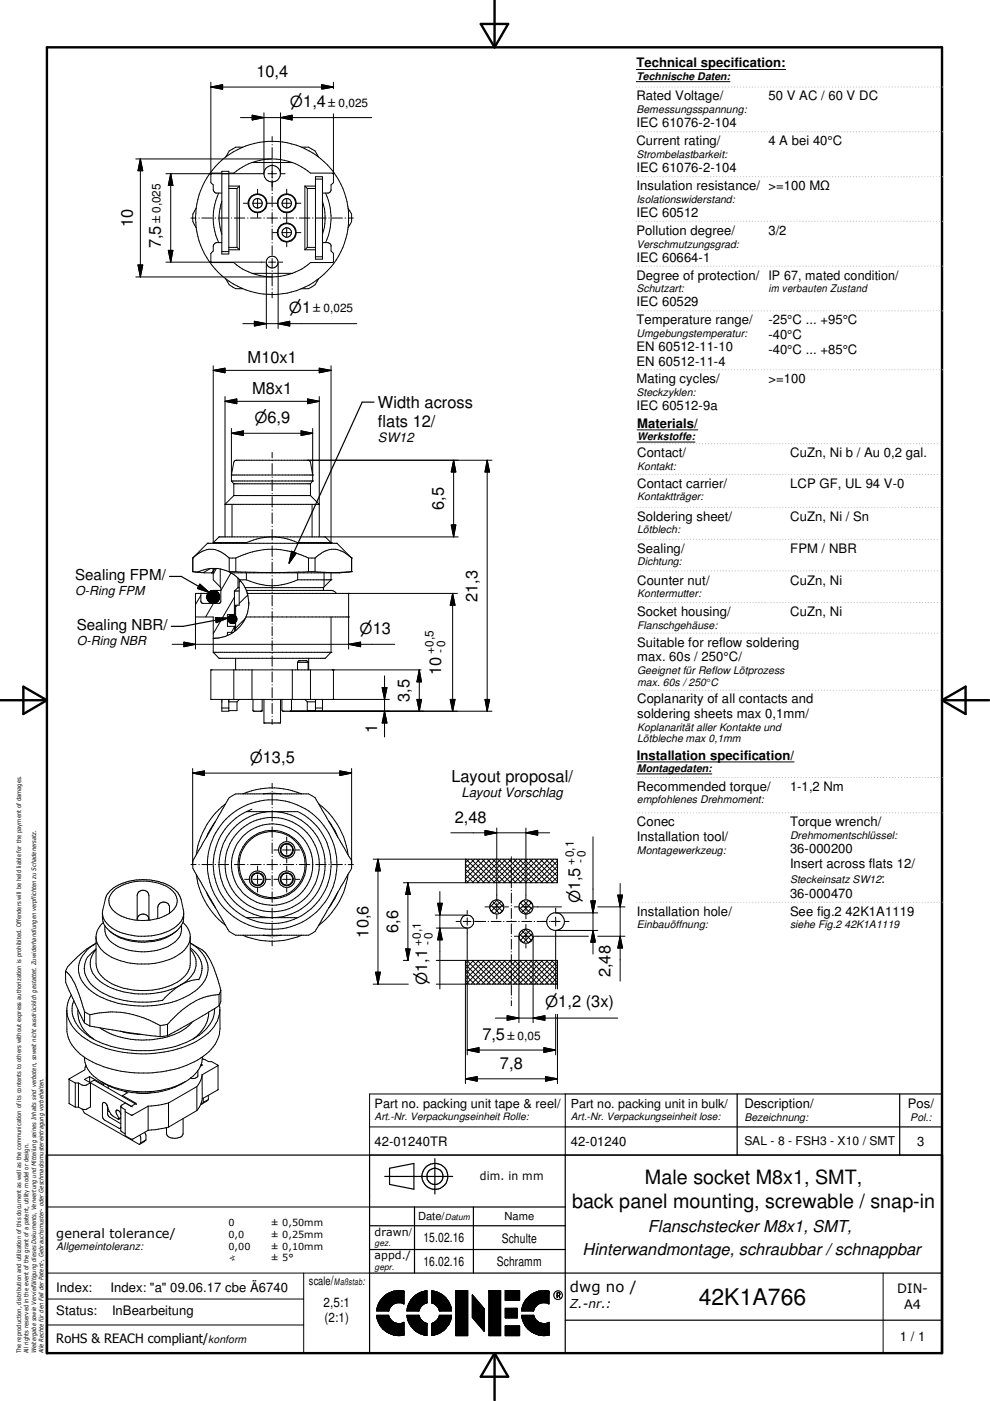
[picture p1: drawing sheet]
<svg xmlns="http://www.w3.org/2000/svg" width="210mm" height="297mm" viewBox="0 0 210 297" stroke-linecap="round" stroke-linejoin="round" font-family="sans-serif">
<defs><g id="words">
<text font-size="4.9" x="148.2" y="276.6">42K1A766</text>
<g font-size="4.2">
<text x="136.7" y="251">Male socket M8x1, SMT,</text>
<text x="121.3" y="256">back panel mounting, screwable / snap-in</text>
</g>
<g font-size="3.5">
<text x="54.4" y="16.4">10,4</text>
<text x="28.2" y="48.2" transform="rotate(-90 28.2 48.2)">10</text>
<text x="34.1" y="52.7" transform="rotate(-90 34.1 52.7)">7,5</text>
<text x="52.5" y="76.9">M10x1</text>
<text x="53.5" y="83.5">M x1</text>
<text x="56.4" y="83.5">8</text>
<text x="80.1" y="86.5">Width across</text>
<text x="80.1" y="90.5">flats 12/</text>
<text x="94.1" y="108.2" transform="rotate(-90 94.1 108.2)">6,5</text>
<text x="101.3" y="127.6" transform="rotate(-90 101.3 127.6)">21,3</text>
<text x="93.5" y="143.1" transform="rotate(-90 93.5 143.1)">10</text>
<text x="86.8" y="148.8" transform="rotate(-90 86.8 148.8)">3,5</text>
<text x="80" y="155.5" transform="rotate(-90 80 155.5)">1</text>
<text x="95.7" y="165.7">Layout proposal/</text>
<text x="96.4" y="174.5">2,48</text>
<text x="84.4" y="197.8" transform="rotate(-90 84.4 197.8)">6,6</text>
<text x="78.1" y="198.8" transform="rotate(-90 78.1 198.8)">10,6</text>
<text x="129.4" y="207.2" transform="rotate(-90 129.4 207.2)">2,48</text>
<text x="102.3" y="220.6">7,5</text>
<text x="106" y="226.7">7,8</text>
<text x="137.4" y="261.1">Flanschstecker M8x1, SMT,</text>
<text x="123.5" y="266.1">Hinterwandmontage, schraubbar / schnappbar</text>
</g>
<g font-size="3.3">
<text x="61.5" y="22.7">⌀1,4</text>
<text x="61.2" y="66.4">⌀1</text>
<text x="53.9" y="89.7">⌀6,9</text>
<text x="123" y="191.6" transform="rotate(-90 123 191.6)">⌀1,5</text>
<text x="90.6" y="208.9" transform="rotate(-90 90.6 208.9)">⌀1,1</text>
<text x="115.6" y="213.5">⌀1,2 (3x)</text>
</g>
<g font-size="3.2">
<text x="15.9" y="123.1">Sealing FPM/</text>
<text x="16.3" y="133.6">Sealing NBR/</text>
<text x="76.2" y="134.4">⌀13</text>
<text x="53" y="161.7">⌀13,5</text>
<text x="120.8" y="273.9">dwg no /</text>
</g>
<g font-size="2.8">
<text x="135" y="14.3">Technical specification:</text>
<text x="135" y="21.3">Rated Voltage/</text>
<text x="162.9" y="21.3">50 V AC / 60 V DC</text>
<text x="135" y="27">IEC 61076-2-104</text>
<text x="135" y="30.8">Current rating/</text>
<text x="162.9" y="30.8">4 A bei 40°C</text>
<text x="135" y="36.5">IEC 61076-2-104</text>
<text x="135" y="40.3">Insulation resistance/ &gt;=100 MΩ</text>
<text x="135" y="46">IEC 60512</text>
<text x="135" y="49.8">Pollution degree/</text>
<text x="162.9" y="49.8">3/2</text>
<text x="135" y="55.5">IEC 60664-1</text>
<text x="135" y="59.3">Degree of protection/ IP 67, mated condition/</text>
<text x="135" y="64.9">IEC 60529</text>
<text x="135" y="68.8">Temperature range/</text>
<text x="162.9" y="68.8">-25°C ... +95°C</text>
<text x="162.9" y="71.9">-40°C</text>
<text x="135" y="74.5">EN 60512-11-10</text>
<text x="135" y="77.6">EN 60512-11-4</text>
<text x="162.9" y="75.1">-40°C ... +85°C</text>
<text x="135" y="81.3">Mating cycles/</text>
<text x="162.9" y="81.2">&gt;=100</text>
<text x="135" y="87">IEC 60512-9a</text>
<text x="80.1" y="93.8">SW12</text>
<text x="135.1" y="90.7">Materials/</text>
<text x="135.1" y="96.9">Contact/</text>
<text x="167.6" y="96.9">CuZn, Ni b / Au 0,2 gal.</text>
<text x="135.1" y="103.4">Contact carrier/</text>
<text x="167.6" y="103.4">LCP GF, UL 94 V-0</text>
<text x="135.1" y="110.4">Soldering sheet/</text>
<text x="167.6" y="110.4">CuZn, Ni / Sn</text>
<text x="135.1" y="117.2">Sealing/</text>
<text x="167.6" y="117.2">FPM / NBR</text>
<text x="135.1" y="124">Counter nut/</text>
<text x="167.6" y="124">CuZn, Ni</text>
<text x="135.1" y="130.6">Socket housing/</text>
<text x="167.6" y="130.6">CuZn, Ni</text>
<text x="135.1" y="137.1">Suitable for reflow soldering</text>
<text x="135.1" y="140.3">max. 60s / 250°C/</text>
<text x="135.1" y="149.1">Coplanarity of all contacts and</text>
<text x="135.1" y="152.2">soldering sheets max 0,1mm/</text>
<text x="135" y="161.1">Installation specification/</text>
<text x="135" y="167.7">Recommended torque/</text>
<text x="167.5" y="167.6">1-1,2 Nm</text>
<text x="97.8" y="169">Layout Vorschlag</text>
<text x="135" y="175.2">Conec</text>
<text x="135" y="178.3">Installation tool/</text>
<text x="167.5" y="175.2">Torque wrench/</text>
<text x="167.5" y="180.8">36-000200</text>
<text x="167.5" y="184">Insert across flats 12/</text>
<text x="167.5" y="190.3">36-000470</text>
<text x="186.9" y="187.1">:</text>
<text x="135" y="194.2">Installation hole/</text>
<text x="167.5" y="194.2">See fig.2 42K1A1119</text>
<text x="157.8" y="235">Description/</text>
<text x="192.4" y="235">Pos/</text>
<text x="79.4" y="242.9">42-01240TR</text>
<text x="121" y="242.9">42-01240</text>
<text x="194.5" y="242.9">3</text>
<text x="89.8" y="263.4">15.02.16</text>
<text x="106.4" y="263.4">Schulte</text>
<text x="89.8" y="268.4">16.02.16</text>
<text x="105.3" y="268.4">Schramm</text>
<text x="11.9" y="273.9">Index:</text>
<text x="23.5" y="273.9">Index: &quot;a&quot; 09.06.17 cbe Ä6740</text>
<text x="11.9" y="278.9">Status:</text>
<text x="23.7" y="278.9">InBearbeitung</text>
<text x="68.6" y="277">2,5:1</text>
<text x="68.8" y="280.2">(2:1)</text>
<text x="190.8" y="284.2">1 / 1</text>
</g>
<g font-size="2.7">
<text x="79.4" y="234.9">Part no. packing unit tape &amp; reel/</text>
<text x="11.9" y="262.4">general tolerance/</text>
<text x="190.2" y="274.2">DIN-</text>
<text x="191.7" y="277.6">A4</text>
<text x="11.9" y="284.7">RoHS &amp; REACH compliant/</text>
</g>
<g font-size="2.6">
<text x="15.9" y="126.2">O-Ring FPM</text>
<text x="16.3" y="136.8">O-Ring NBR</text>
<text x="121" y="234.9">Part no. packing unit in bulk/</text>
<text x="157.8" y="242.9">SAL - 8 - FSH3 - X10 / SMT</text>
<text x="120.8" y="277.3">Z.-nr.:</text>
</g>
<g font-size="2.5">
<text x="92.1" y="138.7" transform="rotate(-90 92.1 138.7)">+0,5</text>
<text x="94.1" y="138.3" transform="rotate(-90 94.1 138.3)">- 0</text>
<text x="121.8" y="183.3" transform="rotate(-90 121.8 183.3)">+0,1</text>
<text x="123.9" y="183" transform="rotate(-90 123.9 183)">- 0</text>
<text x="89.4" y="200.7" transform="rotate(-90 89.4 200.7)">+0,1</text>
<text x="91.4" y="200.3" transform="rotate(-90 91.4 200.3)">- 0</text>
<text x="101.7" y="250.3">dim. in mm</text>
<text x="65.5" y="272.4">scale/</text>
</g>
<g font-size="2.4">
<text x="69.6" y="22.6">±0,025</text>
<text x="34" y="47.3" transform="rotate(-90 34 47.3)">±0,025</text>
<text x="66.4" y="66.1">±0,025</text>
<text x="107.6" y="220.5">±0,05</text>
<text x="88.6" y="258.6">Date/</text>
<text x="106.9" y="258.6">Name</text>
</g>
<g font-size="2.3">
<text x="79.4" y="262">drawn/</text>
<text x="79.4" y="267">appd./</text>
</g>
<g font-size="2.2">
<text x="135" y="17">Technische Daten:</text>
<text x="135" y="24">Bemessungsspannung:</text>
<text x="135" y="33.5">Strombelastbarkeit:</text>
<text x="135" y="43">Isolationswiderstand:</text>
<text x="135" y="52.5">Verschmutzungsgrad:</text>
<text x="135" y="61.9">Schutzart:</text>
<text x="162.9" y="61.9">im verbauten Zustand</text>
<text x="135" y="71.5">Umgebungstemperatur:</text>
<text x="135" y="83.9">Steckzyklen:</text>
<text x="135.1" y="93.4">Werkstoffe:</text>
<text x="135.1" y="99.6">Kontakt:</text>
<text x="135.1" y="106.1">Kontaktträger:</text>
<text x="135.1" y="113.1">Lötblech:</text>
<text x="135.1" y="119.9">Dichtung:</text>
<text x="135.1" y="126.6">Kontermutter:</text>
<text x="135.1" y="133.3">Flanschgehäuse:</text>
<text x="135.1" y="142.9">Geeignet für Reflow Lötprozess</text>
<text x="135.1" y="145.5">max. 60s / 250°C</text>
<text x="135.1" y="154.9">Koplanarität aller Kontakte und</text>
<text x="135.1" y="157.4">Lötbleche max 0,1mm</text>
<text x="135" y="163.7">Montagedaten:</text>
<text x="135" y="170.3">empfohlenes Drehmoment:</text>
<text x="167.5" y="177.8">Drehmomentschlüssel:</text>
<text x="135" y="181">Montagewerkzeug:</text>
<text x="167.5" y="187.1">Steckeinsatz SW12</text>
<text x="135" y="196.9">Einbauöffnung:</text>
<text x="167.5" y="196.9">siehe Fig.2 42K1A1119</text>
<text x="79.4" y="237.5">Art.-Nr. Verpackungseinheit Rolle:</text>
<text x="121" y="237.4">Art.-Nr. Verpackungseinheit lose:</text>
<text x="157.8" y="237.6">Bezeichnung:</text>
<text x="193" y="237.6">Pol.:</text>
<text x="11.9" y="265.1">Allgemeintoleranz:</text>
<text x="76.9" y="272.4">:</text>
<text x="44.2" y="284.7">konform</text>
</g>
<text font-size="2.1" x="48.4" y="267.3">∢</text>
<g font-size="2">
<text x="48.4" y="260">0</text>
<text x="48.4" y="262.5">0,0</text>
<text x="57.4" y="259.9">± 0,50mm</text>
<text x="57.4" y="262.4">± 0,25mm</text>
<text x="48.4" y="265">0,00</text>
<text x="57.4" y="264.9">± 0,10mm</text>
<text x="57.4" y="267.4">± 5°</text>
</g>
<text font-size="1.9" x="70.8" y="272.4">Maßstab</text>
<g font-size="1.8">
<text x="94.3" y="258.6">Datum</text>
<text x="79.4" y="269.2">gepr.</text>
<text x="79.4" y="264.2">gez.</text>
</g>
<text font-size="1.7" x="117.9" y="275.2">R</text>
<g font-size="1.3">
<text x="4.5" y="286.9" transform="rotate(-90 4.5 286.9)">The reproduction, distribution and utilization of this document as well as the communication of its contents to others without express authorization is prohibited. Offenders will be held liable for the payment of damages.</text>
<text x="6.1" y="286.9" transform="rotate(-90 6.1 286.9)">All rights reserved in the event of the grant of a patent, utility model or design.</text>
<text x="7.7" y="286.9" transform="rotate(-90 7.7 286.9)">Weitergabe sowie Vervielfältigung dieses Dokuments, Verwertung und Mitteilung seines Inhalts sind verboten, soweit nicht ausdrücklich gestattet. Zuwiderhandlungen verpflichten zu Schadenersatz.</text>
<text x="9.2" y="286.9" transform="rotate(-90 9.2 286.9)">Alle Rechte für den Fall der Patent-, Gebrauchsmuster- oder Geschmacksmustereintragung vorbehalten.</text>
</g>
</g></defs>
<g fill="none" stroke="#000" stroke-width=".21">
<path d="M44.7 18.5l2.5-.6v1zM44.7 17.4v21.3l.5 .5v1l.4 .7h1.4M44.7 18.5h26M68.2 17.9l2.5 .6-2.5 .4zM70.7 17.4v1.4M70.7 18.5l-2.5-.6v.9M70.7 18.5l-2.1 .3M134.9 14.7h31.7M134.9 17.3h19.9M28.8 33.7h28.8M29.8 33.7l.5 2.5h-1zM29.8 33.7v25"/>
<path d="M35.2 36.8h20.7M36.2 36.8l.5 2.5h-1zM36.2 36.8v18.8M47 36.3h1.5v17.5h-1.5zM47 36.7h-2l-.3 .3M48.5 39.5h2.3M48.5 40h1.7M50.2 40v12.5M50.8 39.5v13.5M50.8 39.5l-.6 .5M51 24.9h27.8M51.5 31.2h-1.5l-1.4 .8-.8 1.3"/>
<path d="M53.4 34.5l-2 .9-1.8 1.3h-1.1M53.4 34.5h8.6M53.4 34.5a12.4 12.4 0 0 1 8.6 0M53.5 24.4l2.5 .5-2.5 .5zM56 23.9v13.1a1.76 1.76 0 0 0 2.6 1.3 1.76 1.76 0 0 0 0-3 1.76 1.76 0 0 0-2.6 1.4M56.8 36.8h1.8M57.7 29v1.1M57.7 30.6v.1M57.7 31.3v2.2M57.7 34.1v.1M57.7 34.7v3.1M57.7 38.2v2.2"/>
<path d="M59.5 24.9l2.4-.5v1zM59.5 23.9v12.9M59.5 36.8h1M62 34.5l2 .9 1.8 1.3h4.6l.3 .2M64 31.2h1.4l1.4 .8 .8 1.3M64.6 39.5l.6 .5M64.6 39.5v13.5M64.6 39.5h2.3M65.2 40v12.5M65.2 40h1.7M66.9 37.5h1.5v17.4h-1.5zM66.9 38h1.5"/>
<path d="M70.7 24.1v14.6l-.5 .5v1.2l-.2 .3-.4 .2h-1.2M28.8 58.7h28.8M29.3 56.2h1l-.5 2.5zM35.2 55.6h21M35.7 53.1h1l-.5 2.5zM40.5 46.2h1.1M41.6 44.1a3.3 3.3 0 0 0 0 4.2M42.2 46.2h.1M42.8 46.2h2.2M45.6 46.2h.1M46.3 46.2h2.2M46.4 40.9a12.6 12.6 0 0 0 0 10.5"/>
<path d="M47 42.7a10.6 10.6 0 0 0 0 7M47 51.4l-1.2 .1-.5 .3-.1 1.4-.5 .5 .1 1.9 4.8 .1 .6 .5a10.7 10.7 0 0 0 3.2 1.8M47 53.3h1.5M47.8 59.1a3.2 3.2 0 0 0 3.7 2.1M48.5 53h2.3M48.5 52.5h1.7M49.1 46.2h.1M49.7 46.2h2.2M50.2 52.5l.6 .5M51.6 43.1h1M52.5 46.2h.1M53.1 46.2h2.3"/>
<path d="M53.4 58h8.6M53.4 58a12.4 12.4 0 0 0 8.6 0M53.6 43.1h2M54.6 42.1a1.02 1.02 0 0 1 1 1 1.02 1.02 0 0 1-1 1M54.6 42.1a1.02 1.02 0 0 0-1 1 1.02 1.02 0 0 0 1 1M54.6 41.1a2 2 0 0 1 2 2M54.6 41.1a1.99 1.99 0 0 0-2 2 1.99 1.99 0 0 0 2 2 1.99 1.99 0 0 0 2-2M54.6 40.1v1M54.6 42.1v2M54.6 45.1v1M55.9 46.2h.1M56.5 55.8a1.28 1.28 0 0 0 1.9 .8 1.28 1.28 0 0 0 0-2.1 1.28 1.28 0 0 0-1.9 .7v14.4"/>
<path d="M56.6 46.2h2.2M56.6 43.1h1M56.9 55.6h1.6M57.7 41v.1M57.7 41.7v2.2M57.7 44.4v.1M57.7 45.1v2.3M57.7 47.9v.1M57.7 48.6v2.2M57.7 51.4v.1M57.7 52.1v1.2M57.7 53.3v.8"/>
<path d="M57.7 54.8v2M57.7 57.4v.1M57.7 58.2v2.4M57.8 43.1h1M57.8 49.3h1M58.8 43.1a2.01 2.01 0 0 0 2 2 2.01 2.01 0 0 0 2-2M58.8 49.3a2 2 0 0 0 2 2M59 55.6v14M59.2 55.6h.7M59.4 46.2h.1M59.8 43.1h2M59.8 49.3h2"/>
<path d="M60 46.2h2.3M60.8 42.1a1.02 1.02 0 0 1 1 1 1.02 1.02 0 0 1-1 1M60.8 47.3a2.07 2.07 0 0 1 2 2M60.8 41.1a2.07 2.07 0 0 1 2 2M60.8 41.1a2 2 0 0 0-2 2M60.8 47.3a2 2 0 0 0-2 2M60.8 42.1a1.02 1.02 0 0 0-1 1 1.02 1.02 0 0 0 1 1M60.8 40.1v1M60.8 42.1v2M60.8 45.1v1M60.8 46.3v1M60.8 48.3v2"/>
<path d="M60.8 51.3v1M62.8 49.3a2.09 2.09 0 0 1-2 2M62.8 46.2h.1M62.8 43.1h1M62.8 49.3h1M63.5 46.2h2.2M64.6 53h2.3M65.2 52.5l-.6 .5M65.2 52.5h1.7M66.3 46.2h.1M66.9 54.4h1.5M66.9 46.2h2.3"/>
<path d="M67.6 59.1a3.2 3.2 0 0 1-3.6 2.1M68.4 51.4l1.2 .1 .5 .3 .1 1.4 .5 .5v1.8l-.2 .2h-4.7l-.6 .5a10.7 10.7 0 0 1-3.2 1.8M68.4 42.7a11.4 11.4 0 0 1 0 7M69 40.9a12.6 12.6 0 0 1 0 10.5M69.7 46.2h.1M70.4 46.2h2.2M73.2 46.2h.1M73.8 44.1a2.97 2.97 0 0 1 0 4.2M73.8 46.2h1.1M45.2 78.5l2.5-.4v.9zM45.2 77.6v37.6M45.2 78.5h25"/>
<path d="M51.5 68.6h24.1M53.9 68.1l2.6 .5-2.6 .5zM57.7 61.2v.1M57.7 61.9v1.3M59 68.6l2.4-.5v1zM67.7 78.1l2.5 .4-2.5 .5zM70.2 77.6v37.6M47.7 85.1l2.5-.5v1zM47.7 84.1v29.7M47.7 85.1h20M49.1 91.9l2.5-.5v.9zM49.1 90.8v11.2"/>
<path d="M49.1 91.9h17.2M57.7 95.9v1.2M57.7 97.6v.1M57.7 98.3v2.2M63.8 91.4l2.5 .5-2.5 .4zM65.2 84.6l2.5 .5-2.5 .5zM65.3 97.6l.4 .1 .1 .3 .5 2.7M66.3 90.8v11.2M67.7 84.1v29.7M96.2 97.6l.4 2.5h-.9zM96.2 97.6v16.2M103.3 97.6l.5 2.5h-1z"/>
<path d="M103.3 97.6v53.2M104.3 97.6h-54.2l-.4 .1-.1 .3-.5 2.7h17.2M135.1 91.1h12.9M135.1 93.7h12.3M40.9 118.3h.1M40.9 118.3v2.9M40.9 118.3a4.8 4.8 0 0 1 6.9-.7l.8 .7M44 115.2h.1M44 115.2h27.5l3 3.1M44 115.2l-3.1 3.1M46.7 115.1v.1M48.6 118.3v2.9"/>
<path d="M48.6 118.3h1.4M49.1 102h17.2M49.1 102l.5 .6M49.2 106.9v6.9M49.6 102.6v2.5M49.6 105.1l-1.9 1.8h20l-1.9-1.8M49.6 105.1h16.2M49.6 102.6h16.2M50 118.3v2.9M50 118.3a16.7 16.7 0 0 1 15.4 0M52.2 115.1v.1M57.1 113.8l-2.7 .5-2.2 .8"/>
<path d="M57.7 101.1v.1M57.7 101.8v2.3M57.7 104.6v.1M57.7 105.3v2.2M57.7 108.1v.1M57.7 108.8v2.2M57.7 111.6v.1M57.7 112.3v2.2M57.7 115.1v.1M57.7 115.7v2.3M57.7 118.5v.2M57.7 119.2v2.3"/>
<path d="M58.4 113.8l2.6 .5 2.1 .8M63.1 115.1v.1M63.1 115.1h7.1M65.4 118.3v2.9M65.4 118.3h1.4M65.8 102.6v2.5M66.2 106.9v6.9M66.3 102h.1M66.3 100.7h.1M66.3 102l-.5 .6M66.8 118.3v2.9M66.8 118.3a5 5 0 0 1 6.2-1.2l1.5 1.2"/>
<path d="M68.7 115.1v.1M69 113.8l1.2 1.3M70.2 115.1h.1M74.5 118.3h.1M74.5 118.3v2.9M95.7 111.3h.9l-.4 2.5zM97.2 113.8h-50.8l-1.2 1.3h7M36.5 136.6h47.2M39 136.1l2.4 .5-2.4 .5zM40.9 121.2h.1M40.9 121.2l1.1 .1M41.4 130.8h3.8v7.5"/>
<path d="M42 121.3h.1M42 121.3l3.2 .2M42.6 126.2l-1.2 2M43.9 126.8l.2 .5M43.9 126.1l1.1 1.8M44 126l1.1 1.9M44 126l1.4-.8 1.1 1.9M44 125.9l1.2 2M44.1 125.8h-2.7v11.8M44.1 127.3l.1 .3M44.1 125.8l1.2 2.1M44.2 125.7l1.2 2.2"/>
<path d="M44.2 125.6a1.33 1.33 0 0 0-.3 1.2M44.2 127.6l.2 .1M44.3 125.6l1.3 2.3M44.4 125.5l1.3 2.3M44.4 125.4l-.2 .2M44.4 127.7l.3 .1M44.4 125.5l1.4 2.3M44.5 125.4l1.3 2.4M44.6 125.3l1.4 2.4M44.6 120.6l-1.5 .8M44.7 125.3l1.3 2.4M44.7 127.8l.3 .1"/>
<path d="M44.7 125.3l1.4 2.3M44.8 121.5h.1M44.8 125.3l1.3 2.3M45 127.9h.2M45 125.2l1.3 2.2M45.1 125.2l1.3 2.1M45.2 125.2l-1.1 .7M45.2 135.3h.1M45.2 120.5v2.4l1.6 1.7v3.1l-.4 .2-3.6-.1-.2-.2v-1.8M45.2 138.3h25M45.2 138.3l1.2 1.3h22.6l1.2-1.3M45.2 125.2l-.8 .2"/>
<path d="M45.2 125.2h.3M45.3 127.9l-1.7 2.9M45.3 125.2l1.1 2M45.5 125.2l.7 .4M45.5 127.9h-.3M45.5 125.2l1 1.8M45.5 125.2l-1.6 1M45.8 127.8l-.3 .1M45.8 120.5l-1 1M45.8 125.3l-1.9 1.2 .6 1.3M45.9 120.5l-.7 1.2M46 125.5l-2.1 1.2"/>
<path d="M46.2 125.6l.4 .7M46.2 127.6l-.4 .2M46.2 125.6l-2.3 1.3M46.2 127.5l-1.2-2.3-.8 .4 1.3 2.3M46.3 127.4l-.8 .5M46.3 125.6l-2.4 1.4M46.3 125.7l-2.3 1.4M46.4 127.3l-.2 .3M46.4 125.9l-2.4 1.3M46.4 127.3l-1.2 .6M46.4 125.9l-2.3 1.4M46.4 126l-2.3 1.4"/>
<path d="M46.5 127.1l-.1 .2M46.5 127.1l-1.5 .8M46.5 126.1l-2.3 1.3M46.5 126.9l-.9-1.6-1.7 .9 .9 1.7M46.5 127l-1.6 .9M46.5 126.3l-2.2 1.3M46.5 126.2l-2.3 1.3M46.6 126.3v.5M46.6 126.8l-.1 .3M46.6 126.4l-2.2 1.2-.5-.8M46.6 126.7l-.8-1.4-1.9 1.1 .8 1.4M46.6 126.5l-.7-1.1-2 1.2"/>
<path d="M46.6 126.3l-.5-.8-2.2 1.3M46.6 126.8l-1.8 1M46.6 126.7l-1.9 1.1M46.6 126.6l-2 1.2M46.6 126.5l-2.2 1.2M46.7 120.6v3.9M48.3 131.1v.3M48.3 131.4l.1 .2M48.3 131l.7-.7 1.2 1.2M48.3 131.1l1.2 1.1 .7-.7M48.4 130.9l1.2 1.2M48.4 130.9l-.1 .2"/>
<path d="M48.4 131.6l.1 .1M48.4 131.6l.5 .5M48.5 130.7l-.1 .2M48.5 131.7l.2 .3 .6 .2M48.5 130.8l.3-.4 1.3 1.3-.4 .4-1.3-1.2M48.5 130.7l1.2 1.3M48.5 121.2l.4 .3M48.5 121.2a7.5 7.5 0 0 0-6.5 .1M48.5 121.2h1.5M48.6 130.7l1.2 1.3M48.6 130.6l1.3 1.4M48.7 130.6l1.3 1.3"/>
<path d="M48.7 130.5l-.2 .2M48.7 130.5l1.3 1.3M48.9 130.4l-.2 .1M48.9 121.5l1.9 1.4M48.9 130.4l1.2 1.2M49 121.5l-2.2 3.7h-1.6M49.1 130.3l1.1 1.1M49.2 130.3l-.9 .9M49.2 130.3l1 1-.8 .9-1.1-1.1M49.3 130.3l-.4 .1M49.3 130.3l.7 .3M49.3 132.2h.7"/>
<path d="M49.3 130.3l-1 1 .9 .9M49.4 130.3l.8 .8M49.4 130.3l-1.1 1.1M49.5 134.1h-1.3v.6M49.7 130.4l-1.3 1.2M49.7 125.3v5M49.7 132.8v1.1M49.7 125.3h1M49.7 126.6l-4.5 7.8M49.7 132.9l-.6 1.2M49.7 130.4l-1.2 1.3M49.8 130.5l-1.3 1.3"/>
<path d="M49.9 130.5l.1 .2M49.9 130.6l-1.3 1.3M50 139.6v2.4M50 130.6l.2 .5M50 131.9l-.7 .3M50 130.3h-1.8v2.5h1.8M50 130.6l-1.4 1.4M50 121.2l7.7 .2M50 130.7l-1.3 1.3M50.1 130.8l-1.3 1.3M50.1 131.6l-.1 .3M50.1 130.9l-1.2 1.2"/>
<path d="M50.2 130.9l-.6-.6-1.2 1.2M50.2 131l-1.2 1.1M50.2 131.1l-.1 .5M50.2 131.1l-1.1 1.1-.8-.8M50.2 131.2l-1 1M50.3 128.3l-.3 .4M50.5 124.6l-.8 .7M50.5 122.6v2M50.5 124.6h.2M50.7 122.8v5.5h-.7v5.4M50.8 122.9l1.1 1.7M50.8 122.9h1.4"/>
<path d="M51 123.1l-.3 .3M51.9 124.6l.3 .6M51.9 124.6h16.7M52 131.1l-2 2.1M52.2 130.8h21.7M52.2 130.8a7.4 7.4 0 0 1-7 4.5M52.2 125.2h.1M52.2 121.5v1.4M52.2 125.2l.2 .6M52.2 122.9a12.5 12.5 0 0 0 10.9 0M52.2 125.2h18M52.4 125.8a7 7 0 0 1-.2 5"/>
<path d="M52.4 125.8h44.6M52.5 126.2l-1.8 1.7M57.7 122v.1M57.7 122.7v2.3M57.7 125.5v.1M57.7 126.2v2.2M57.7 129v.1M57.7 129.7v2.1M57.7 132.2v.1M57.7 132.8v2M57.7 135.3v.1M57.7 135.8v2.1"/>
<path d="M57.7 138.4v.2M57.7 139.1v2.2M63.1 122.9h7.1M63.1 121.5v1.4M65.4 121.2l-7.7 .2M65.4 121.2h1.4M65.4 139.6v2.4M66.8 121.2l3.9 .2 3.8-.2M68.6 124.6v.6M68.7 121.5v3M70.2 138.3h.1M70.2 122.9h.1"/>
<path d="M70.2 125.2h.1M70.2 121.5v1.4M70.2 130.8v7.5M70.2 122.9l-1.6 1.7M70.2 125.2l.5 .1 .6 .5M73.9 136.6l2.6-.5v1zM73.9 130.8h.1M73.9 125.8h.1M73.9 125.8v11.8M74.5 121.2h.1M74.5 121.2l-2.4 .3h-23.2M96 125.8l.5 2.5h-1z"/>
<path d="M96 125.8v25M47 150.1h1.5M47 148.3v2.5h1.5v-2.5M48.5 148.8h1.7M49.6 142v6.3M50.2 148.8v1.9h-1.7M50.8 148.3l-.6 .5M53.4 142v6.3M53.6 148.3v2.4l.2 .1 1.7-.1 .1-2.4M55.3 150.8h.1M56 153.3h.1M56 148.3v5"/>
<path d="M57.7 141.8v.1M57.7 142.5v2.1M57.7 145.2h.1M57.7 145.8v2.2M57.7 148.5v.1M57.7 149.1v2.2M57.7 151.9h.1M57.7 152.5v1.1M59.5 148.3v5h-3.5M59.8 148.3v2.2l.2 .3h44.3M61.8 148.3v2.2l-.2 .3M62 142v6.3"/>
<path d="M63.1 140.4h.1M63.1 140.4h2.2M63.1 140.4v1.6M63.3 140.1h.1M63.3 140.1h1.8l.2 .3M63.3 140.1l-.2 .3M64.6 148.3l.6 .5M65.2 148.8h1.7M65.2 148.8v1.9h1.7M65.3 140.4v1.6M65.8 142v6.3M66.9 150.1h1.5"/>
<path d="M66.9 148.3v2.5M68.4 148.3v2.5M70.7 142h.1M70.7 148.3h.1M70.7 142v6.3M81 145.8h1l-.5 2.5zM81.5 150.8l.5 2.5h-1zM81.5 143.3v13M88.4 148.3h1l-.5 2.5zM88.9 142l.5 2.6h-1zM88.9 142v8.8M89.3 142h-44.6v6.3h37.8"/>
<path d="M95.5 148.3h1l-.5 2.5zM102.8 148.3h1l-.5 2.5zM40.9 163.9l2.4-.5v1zM40.9 162.9v20.3M40.9 163.9h33.6M45.7 174.1l-1.3 2-.6 1.4M47.8 170.4a16.2 16.2 0 0 0-6.2 10.8M51.5 168.3a15.9 15.9 0 0 1 12.5 0M52.2 172.1a12.5 12.5 0 0 0-7 11.2 12.5 12.5 0 0 0 7 11.3M52.2 172.1h10.9a12.5 12.5 0 0 1 7.1 11.2 12.5 12.5 0 0 1-7.1 11.3M53.4 171.6l-1.2 .5M55.8 168.3l1.5-.1 2.3 .1"/>
<path d="M56.9 172.1a11.3 11.3 0 0 0-9.1 16.6 11.3 11.3 0 0 0 18.8 1.4 11.3 11.3 0 0 0-6.4-17.8l-1.7-.2M57.7 166.1v1.1M57.7 167.8v.1M57.7 168.4v2.2M57.7 171.2v.1M57.7 171.8v2.3M57.7 174.6v.2M57.7 175.3v2.2M57.7 178.1v.1M57.7 178.7v2.3M60.8 177.5v.9M60.8 179.3v1.8"/>
<path d="M67.6 170.4a16 16 0 0 1 6.2 10.8M69.7 174.1l1.3 2 .6 1.4M72.1 163.4l2.4 .5-2.4 .5zM74.5 162.9v21.2l-7.1 12.5a2.72 2.72 0 0 1-2 1.7h-15.4a4.6 4.6 0 0 1-2.5-2.6l-5.8-10.2a3.3 3.3 0 0 1 0-4.4l6.1-10.6a3.9 3.9 0 0 1 2.2-2.2h15.4a2.65 2.65 0 0 1 2 1.8l7.1 12.4M95.6 176.6h20.9M102.8 176.1l2.5 .5-2.5 .5zM105.3 175.6v15M111.5 176.6l2.5-.5v1zM111.5 175.6v15M125.7 177.4v24.9M135 161.5h33.4M135 164.1h15.9"/>
<path d="M21.7 193.7a5.5 5.5 0 0 0 4.2 4.1 12.9 12.9 0 0 0 11.5-1.4l1-1.1 .5-1.6M21.9 195.6a4 4 0 0 0-1.5 2.9v5.8a4.7 4.7 0 0 0 2.8 4 15.6 15.6 0 0 0 14.4-.1 5.1 5.1 0 0 0 2.7-3.9v-5.7M23.2 197.4a11.7 11.7 0 0 0 10.8 1.9 8.3 8.3 0 0 0 3.1-1.7M24 189a9.5 9.5 0 0 1 8.3-2 6.1 6.1 0 0 1 5.1 3.2 3.3 3.3 0 0 1-2.1 3.8 10.9 10.9 0 0 1-10.9-.6 2.77 2.77 0 0 1-.4-4.4zM29.1 195.1v-5.4a1.26 1.26 0 0 1 1.3-1 1.26 1.26 0 0 1 1.2 1.2v5.2M29.1 194.8a1.27 1.27 0 0 1 1.3-1 1.27 1.27 0 0 1 1.2 1.1M35.9 193.6v-1.4a1.29 1.29 0 0 0-1-.9 1.29 1.29 0 0 0-1.3 .6l-.2 2.8M37 197.7a4.3 4.3 0 0 0 1.9-4.8l-.5-2.2a6.4 6.4 0 0 0-5.3-3.9 11.6 11.6 0 0 0-9.7 2 3.2 3.2 0 0 0-1.1 2 8.3 8.3 0 0 0-.5 4.6 6.3 6.3 0 0 0 4.4 3.5 13.1 13.1 0 0 0 10.5-1M38.5 196.2a3.7 3.7 0 0 1-1.8 3.8 12.1 12.1 0 0 1-13.1-.2 3.7 3.7 0 0 1-1.4-3.5M38.8 195.5a4 4 0 0 1-.7 6.7 15 15 0 0 1-12.6 1.5 7.7 7.7 0 0 1-4.9-3.8l-.2-.9M40.5 183.3h1.1M41.6 185.4a16.5 16.5 0 0 0 6.2 10.8"/>
<path d="M42.2 183.3h.1M42.8 183.3h2.2M43.8 189.1l.6 1.4 1.3 2M45.6 183.3h.1M46.3 183.3h2.2M49.1 183.3h.1M49.7 183.3h2.2M51.5 198.3a15.9 15.9 0 0 0 12.5 0M51.9 186.4h.9M52.2 194.6h10.9M52.2 194.6a12.6 12.6 0 0 0 10.9 0M52.5 183.3h.1"/>
<path d="M53.1 183.3h2.3M53.7 186.4h1.8M54.6 183.6v1M54.6 185.5v1.8M54.6 188.3v.8M55.8 198.3l1.5 .1 2.3-.1M55.9 183.3h.1M56.4 186.4h1M56.6 183.3h2.2M57.7 181.5v.2M57.7 182.2v2.2M57.7 185v.1"/>
<path d="M57.7 185.6v2.3M57.7 188.4v.1M57.7 189.1v2.2M57.7 191.9v.1M57.7 192.5v2.3M57.7 195.3v.2M57.7 196v2.2M57.7 198.8v.1M57.7 199.4v1.1M58.1 180.2h.9M58.1 186.4h.9M59.4 183.3h.1"/>
<path d="M59.9 180.2h1.8M59.9 186.4h1.8M60 183.3h2.3M60.8 182v1M60.8 183.6v1M60.8 185.5v1.8M60.8 188.3v.8M62.6 180.2h.9M62.6 186.4h.9M62.8 183.3h.1M63.5 183.3h2.2M66.3 183.3h.1"/>
<path d="M66.9 183.3h2.3M69.7 183.3h.1M70.4 183.3h2.2M71.6 189.1l-.6 1.4-1.3 2M73.2 183.3h.1M73.8 185.4a16.3 16.3 0 0 1-6.2 10.8M73.8 183.3h1.1M79.1 182.2h39.1v5h-32.7M80.1 182.2l.5 2.5h-1zM80.1 182.2v26.5M86.5 187.2l.5 2.5h-1zM86.5 187.2v16.4"/>
<path d="M92.3 194h6.8M92.5 196.8h6.7a1.37 1.37 0 0 0 1-2.1 1.37 1.37 0 0 0-2.3 0 1.37 1.37 0 0 0 1 2.1M92.8 191.5h1l-.5 2.5zM93.3 196.8l.5 2.5h-1zM93.3 189v20.7M96.7 195.4h.8M98.2 195.4h1.7M98.7 182.2v5M98.7 186.5l.6 .7M98.7 185.4l1.7 1.8M98.7 184.3l2.9 2.9M98.7 183.2l4 4"/>
<path d="M98.8 182.2l5 5M99.1 193v.8M99.1 194.6v1.6M99.1 197v26.6M99.5 182.2l-.8 .7M99.9 182.2l5 5M100.3 195.4h.1M100.6 182.2l-1.9 1.9M100.6 195.4h2.4M101 182.2l5 5M101.7 182.2l-3 3M102.2 182.2l4.9 5"/>
<path d="M102.8 182.2l-4.1 4.1M102.8 192.3h.9M103.3 182.2l5 5M103.5 195.4h.1M103.9 191.8l2 1.9M104 182.2l-5 5M104 193l.7 .6M104.1 195.4h2.2M104.4 191.1l2.1 2.1M104.4 182.2l5 5M104.5 192.3h1.7M105.1 182.2l-5 5"/>
<path d="M105.2 190.8l1.6 1.6M105.3 191.5v1.6M105.3 194v.8M105.4 190.8l-1.6 1.6M105.5 182.2l5 5M106.2 182.2l-5 5M106.2 191.1l-2.1 2.1M106.6 182.2l5 5M106.7 192.9l-.7 .8M106.7 191.8l-1.9 1.9M106.8 195.4h.1M107 192.3h.8"/>
<path d="M107.3 182.2l-5 5M107.4 195.4h2.1M107.8 182.2l5 5M108.4 181.7v.1M108.4 182v1M108.4 183.4h.1M108.4 183.8v1.7M108.4 185.8v.1M108.4 186.4v1.8M108.4 188.7v.1M108.4 189.4v2.1M108.4 192v.1"/>
<path d="M108.4 192.6v2.1M108.4 195.2v.1M108.4 195.9v2.1M108.4 198.5v.1M108.4 199.1v2.2M108.5 182.2l-5 5M108.9 182.2l5 5M109.1 198.5h.8M109.1 192.3h.8M109.6 182.2l-5 5M110 195.4h.1M110 198.5a1.5 1.5 0 0 0 1.5 1.5 1.5 1.5 0 0 0 1.5-1.5"/>
<path d="M110 192.3a1.5 1.5 0 0 1 1.8-1.5 1.5 1.5 0 0 1 1.1 2.1M110 192.3a1.52 1.52 0 0 0 1.5 1.5M110 182.2l5 5M110 192.3l1.5 1.5M110 198.5v18.3M110.1 198l2 1.9M110.2 199.1l.7 .7M110.3 191.4l2.1 2.1M110.6 197.3l2.1 2.1M110.6 195.4h2.1M110.7 198.5h1.7M110.7 182.2l-5 5"/>
<path d="M110.7 192.3h1.7M110.9 191l-.7 .6M111 190.9l1.9 2M111.1 182.2l5.1 5M111.4 197l1.6 1.6M111.5 197l-.8 .2a1.52 1.52 0 0 0-.7 1.3M111.5 197l.9 .2 .5 .7M111.5 191.5v1.6M111.5 194v.8M111.5 196v.8M111.5 197.7v1.6M111.5 197l-1.5 1.5"/>
<path d="M111.8 182.2l-5 5M112 190.9l.9 .9M112.1 190.9l-2 1.9M112.3 182.2l5 5M112.4 193.5l-.9 .3M112.4 197.3l-2.1 2.1M112.7 191.4l-2.1 2.1M112.9 197.9l.1 .6M112.9 192.9l-.5 .6M112.9 199l-.9 .9M112.9 197.9l-1.9 2M112.9 182.2l-5 5"/>
<path d="M113 192.2l-1.6 1.6M113 198.5v18.3M113.2 198.5h11.6M113.2 192.3h5.8M113.2 195.4h.2M113.4 182.2l4.8 4.7M113.9 195.4h2.1M114 182.2l-4.9 5M114.5 182.2l3.7 3.6M115.2 182.2l-5 5M115.7 182.2l2.5 2.5M116.3 182.2l-5 5"/>
<path d="M116.5 195.4h.1M116.8 182.2l1.4 1.4M116.8 195.4h1.9M117.4 182.2l-5 5M117.8 192.5v1M117.8 194.4v1.9M117.8 197.3v12.4M117.8 197.3h8.9M117.9 182.2l.3 .3M118.1 193.5a1.87 1.87 0 0 1 1.2 2.9 1.87 1.87 0 0 1-3.1 0 1.87 1.87 0 0 1 1.2-2.9h9.3M118.2 187l-.1 .2M118.2 185.9l-1.3 1.3"/>
<path d="M118.2 184.8l-2.4 2.4M118.2 183.6l-3.5 3.6M118.2 182.5l-4.7 4.7M119.7 195.4h.9M125.3 191h.9l-.5 2.5zM125.7 197.3l.5 2.5h-.9zM126.2 199.6l-.5-2.3-.4 2.5h.8M126.7 198.5h5.8M126.7 192.3h5.8M131 189.8h1l-.5 2.5zM131.5 198.5l.5 2.5h-1zM131.5 187.3v20.7"/>
<path d="M13.9 205.9a8.6 8.6 0 0 1 2.6-3.1l1.9-1.6 2-1.2a6.3 6.3 0 0 0-3.7 6.3 8.6 8.6 0 0 0 5.9 5.7 21.9 21.9 0 0 0 17.6-1.1 6.6 6.6 0 0 0 3.9-6.3 7.2 7.2 0 0 0-3.8-4.7l2 1.2a5.3 5.3 0 0 1 2.5 3l1 2.4 1 3.5M13.9 205.9a7.6 7.6 0 0 0 1 4.7l3 6.3M13.9 205.9l.2 .1a8.9 8.9 0 0 1 2.5 4.4l1.3 4.1M15.1 210.9a6.1 6.1 0 0 0 1.6 8.2 20.3 20.3 0 0 0 13.2 4.3 22.4 22.4 0 0 0 13.7-3.9 7 7 0 0 0 2.9-6.4M15.7 212.2a6.2 6.2 0 0 0 2.7 7.2 20.5 20.5 0 0 0 13.3 3.4 18.8 18.8 0 0 0 11.6-4.3l.5-.4a5.8 5.8 0 0 0 1.7-4.3M16.6 214.1a6.8 6.8 0 0 0 3.3 6.2M17.9 205.3v.1M17.9 214.5v2.4M17.9 216.9l1.1 .7M17.9 214.5l1.1 .6M19 215.1v2.5M19 217.6l11.1 1.7"/>
<path d="M19 215.1a18.6 18.6 0 0 1 12 .9l3 1.4M20.4 201.2l-.5 .4a4.5 4.5 0 0 0-.2 7.4 16.4 16.4 0 0 0 12.3 3.4l2.5-.3M20.4 201.3a4.2 4.2 0 0 0 .3 6.3 15.9 15.9 0 0 0 13.5 2.8l2.2-.7 1.9-.9M25.5 218.6l2.2 .5 2.4 .2M30.1 219.3l3.9 .5M34 217.4v2.4M34.5 212.1v.1M35.5 219.6l-1.5 .2M35.5 217.2v2.4M35.5 217.2l-1.5 .2M38.3 208.8l-2.3 1.8-1.5 1.5M40.3 201a5.5 5.5 0 0 1 2.5 4.4"/>
<path d="M40.3 201.3a4.2 4.2 0 0 1-.5 6.5l-1.5 1M40.8 216.7a10.6 10.6 0 0 1-6.3 3.4l-2.2 .3a17 17 0 0 1-11.1-2.5M42.2 207.6l-2.5 .6-1.4 .6M42.2 207.6v.1M42.8 205.3l-.2 1.4-.4 .9M44.2 214.6a7.1 7.1 0 0 1-3.3 5.7M44.2 214.6l-8.7 5M46.4 213.2l-2.2 1.4M46.4 210.9v2.3M46.4 210.9l-1.8 .2a10.7 10.7 0 0 0-4.3 1.8l-2.6 2.1-2.2 2.2M46.6 214l.1 4.1a7.5 7.5 0 0 1-3.5 5.8 22.3 22.3 0 0 1-13.8 3.6 21.8 21.8 0 0 1-12.4-4 7.1 7.1 0 0 1-2.8-5.3l-.1-4.1M46.8 210v2.3l-.4 .9"/>
<path d="M46.8 210l-.4 .9M79.1 208.7h7.5M79.6 206.1h1l-.5 2.6zM85.5 203.6h1.1M86 201.2h1l-.5 2.4zM86.6 201.2h-.6l.5 2.4M86.6 203.3l-.1 .3M92.5 203.6h25.7v6.1M92.5 208.7h25.7M98.7 203.6v26.1M98.7 207.8l.8 .9M98.7 206.7l1.9 2"/>
<path d="M98.7 205.6l3 3.1M98.7 204.5l4.1 4.2M99 203.6l5 5.1M99.3 203.6l-.6 .7M100.1 203.6l5 5.1M100.4 203.6l-1.7 1.8M101.2 203.6l5 5.1M101.6 203.6l-2.9 2.9M102.3 203.6l5 5.1M102.7 203.6l-4 4M103.5 203.6l5 5.1M103.8 203.6l-5 5.1"/>
<path d="M104.6 203.6l5 5.1M104.9 203.6l-5 5.1M105 215.9h26M105.7 203.6l5 5.1M106 203.6l-5 5.1M106.8 203.6l5 5.1M107.1 203.6l-4.9 5.1M107.5 215.3l2.5 .6-2.5 .4zM107.9 203.6l5 5.1M108.3 203.6l-5 5.1M108.4 201.8h.1M108.4 202.4v2.1"/>
<path d="M108.4 205v.1M108.4 205.7v2.1M108.4 208.3v.1M108.4 208.9v2.1M108.4 211.5v.1M108.4 212.2v1M109.1 203.6l4.9 5.1M109.4 203.6l-5 5.1M110.2 203.6l5 5.1M110.5 203.6l-5 5.1M111.3 203.6l5 5.1M111.5 200.2v.8"/>
<path d="M111.6 203.6l-5 5.1M112.4 203.6l5 5.1M112.8 203.6l-5 5.1M113 215.9l2.5-.6v1zM113.5 203.6l4.7 4.7M113.9 203.6l-5 5.1M114.7 203.6l3.5 3.5M115 203.6l-5 5.1M115.8 203.6l2.4 2.4M116.2 203.6l-5.1 5.1M116.9 203.6l1.3 1.3M117.3 203.6l-5 5.1"/>
<path d="M117.8 215.1v8.5M118.1 203.6l.1 .2M118.2 215.1v14.6M118.2 208.3l-.3 .4M118.2 207.2l-1.4 1.5M118.2 206.1l-2.5 2.6M118.2 205l-3.7 3.7M118.2 203.8l-4.8 4.9M14.6 228.9l1.4 .7M16 229.6h.6M16 234.7h.6M16 229.6v5.1"/>
<path d="M16.6 229.6v5.1M17.5 235.2h.1M17.5 235.2l.4 .8 11.6 6.7M17.9 224.2a5.9 5.9 0 0 0 3.5 5.1 19.2 19.2 0 0 0 18.6-.4l1.8-1.7 .8-1.5M18.2 225.8l-.2 1-3.4 2v5.2l1.4 .7M19 228.3l-1.1 .6 1.3 .7M19 228.3l2.9 1.6M19 228.3v1.2l1-.5 9 5.2M19.2 229.6a1.77 1.77 0 0 1-2.6 0M19.2 229.6v5.1a1.74 1.74 0 0 1-1.7 .5l-.9-.5M19.2 229.6l8.9 5.1M21.9 229.9v.2"/>
<path d="M22.2 229.7l-.3 .2M22.8 235.5l.4 .3M22.8 234.7v1.6l.2 .4 2.6 1.6M22.9 230.1v.6M24.6 235.5h.1M24.6 235.5a.71 .71 0 0 1 1 .6M24.6 235.5v.3l.6 1.5M25.2 237.3l-1.5-.9-.8-1.3a1.4 1.4 0 0 0-1-1.3l-.2 .3v2.6l.1 .5 .4 .3 3.1 1.8 .3-.2M25.4 237l.2 .1M25.6 234.6l.1 .2 .8 .5v5.5l1.6 .8 3.3-2M25.6 234.6v5.1l.9 .7M25.6 236.9l-.4 .4"/>
<path d="M26 232.3l2.9 1.6-1.1 .7-1.2-.8-1 .8M26 232.3v.2M26.4 231.4l.6 .3-1 .6M28.9 231.7l1.2 .1M31.4 234.5l-3.5 2-1.4-.8M31.4 234.5v5.1M32 231.7l-1.3 .1M35.7 233.8l-2.1 .5-2.2 .2M35.7 239l-4.3 .6M35.7 233.8v5.2M38.8 237.2v3.1a1.88 1.88 0 0 1-2.5 1l-.5-.3-.5-.5v-1.4M39.3 229.3a17.4 17.4 0 0 1-17.8 .1"/>
<path d="M41.7 230.4l-6 3.4M41.7 235.5l-6 3.5M41.7 230.4v5.1M42 227v1.2a1.42 1.42 0 0 1-1.7 .4M42.6 234l.2 .1M42.6 225.7l.1 .2M42.7 225.7l.2 .1-.4 .3M42.8 227.9l-.3 1.3-.8 1.2M42.8 227.9l.1 5.1M42.9 224.5l.6 .2 .7 .4h.7l1.3 .8M42.9 233l-.4 1.3-.8 1.2M42.9 224.1l-.3 1.6"/>
<path d="M43.1 233.7l-.3 .4M43.1 232.8v.9M44.2 232.2v.9M44.2 233.1l-1.4 1M44.2 233.1l-1.1 .6M46.2 225.9l-3.4 2M46.2 225.9v5.2l-3.3 1.9M78.4 231.9h41.4v13h-41.4zM78.4 238.9h41.4M98.7 228.7l2.5-.4v.9zM98.7 228.7h19.5M99.1 222.6l2.5-.5v1z"/>
<path d="M99.1 222.6h18.7M115.3 222.1l2.5 .5-2.5 .5zM115.7 228.3l2.5 .4-2.5 .5zM9.9 255.9h68.5M29.6 240.7l.2 .5v1.1M29.8 242.3l-.3 .4M30.6 240.1l.3 .6v1M30.9 241.7l-1.4 1M30.9 241.7l-1.1 .6M78.4 253.6h.1M9.9 275.4h54.5M9.9 269.9h68.5"/>
<path d="M64.4 269.9v17M79.9 278.9h2.5l-2.5 .4zM79.9 277.5l2.5 .4h-2.5zM79.9 279.3l2.5-.4-2.4 .7zM80 277.2l2.5 .5-.1 .2zM80 277.2l2.4 .7-2.5-.4zM80 279.6l2.5-.5-2.4 .9zM80 279.6l2.4-.7 .1 .2zM80.1 280l2.4-.6-2.3 .9zM80.1 280l2.4-.9v.3zM80.1 276.9l2.4 .8-2.5-.5zM80.1 276.9l2.4 .6v.2z"/>
<path d="M80.3 276.5l2.2 1-2.4-.6zM80.3 276.5l2.4 .7-.2 .3zM80.4 276.2l2.3 1-2.4-.7zM80.6 275.8l2.1 1.4-2.3-1zM80.6 275.8l2.2 1.2-.1 .2zM80.8 275.5l2 1.5-2.2-1.2zM80.8 275.5l2.2 1.4-.2 .1zM81 275.3l2 1.6-2.2-1.4zM81 275.3l2.1 1.4-.1 .2zM81 275.3l2.4 1.3-.3 .1zM81 275.3l2.6 1.1-.2 .2zM81 275.3l2.8 1-.2 .1z"/>
<path d="M81 275.3l.3-.3 2.5 1.3zM81.5 274.8l2.3 1.5-2.5-1.3zM81.5 274.8l2.5 1.4-.2 .1zM81.5 274.8l.3-.3 2.2 1.7zM81.8 274.5l.4-.2 1.8 1.9zM82.2 274.3l.3-.1 1.5 2zM82.5 274.2l.3-.2 1.2 2.2zM82.8 274l.3-.1 .9 2.3zM83 280l.1 .1-1.8 1.7zM83.1 273.9l.4-.1 .5 2.4zM83.5 273.8l.7 2.4h-.2zM83.5 273.8l.4-.1 .3 2.5z"/>
<path d="M83.9 273.7h.3v2.5zM84.2 273.7l.3 2.5h-.3zM84.2 273.7l.4-.1-.1 2.6zM84.6 273.6l.1 2.6h-.2zM84.6 273.6l.3 .1-.2 2.5zM84.6 273.6v2.6M84.9 273.7h.4l-.6 2.5zM85.3 273.7l-.3 2.5h-.3zM85.3 273.7l.3 .1-.6 2.4zM85.5 273.8v2.6M85.6 273.8l-.4 2.4h-.2zM85.6 273.8l-.2 2.5-.2-.1z"/>
<path d="M85.6 273.8v2.6l-.2-.1zM86.3 278.9h2.5l-2.4 .3zM86.4 277.6l2.4 .3h-2.5zM86.4 279.2l2.4-.3-2.4 .6zM86.4 277.2l2.5 .5-.1 .2zM86.4 277.2l2.4 .7-2.4-.3zM86.4 279.5l2.5-.4-2.4 .8zM86.4 279.5l2.4-.6 .1 .2zM86.5 276.9l2.4 .8-2.5-.5zM86.5 279.9l2.4-.8-2.3 1.1zM86.6 276.6l2.4 .9-.1 .2zM86.6 276.6l2.3 1.1-2.4-.8z"/>
<path d="M86.7 276.4l2.4 .8-.1 .3zM86.7 276.4l2.3 1.1-2.4-.9zM86.9 276.1l2.2 1.1-2.4-.8zM87 275.8l2.2 1.3-.1 .1zM87 275.8l2.1 1.4-2.2-1.1zM87.2 275.5l2.1 1.4-.1 .2zM87.2 275.5l2 1.6-2.2-1.3zM87.4 275.3l.3-.3 1.6 1.9zM87.4 275.3l1.9 1.6-2.1-1.4zM87.7 275l.2-.2 1.6 1.9zM87.7 275l1.8 1.7-.2 .2zM87.9 274.8l.2-.2 1.6 2z"/>
<path d="M87.9 274.8l1.8 1.8-.2 .1zM88.1 274.6l.3-.2 1.3 2.2zM88.4 274.4l.3-.1 1.2 2.2zM88.4 274.4l1.5 2.1-.2 .1zM88.7 274.3l.3-.1 1.1 2.2zM88.7 274.3l1.4 2.1-.2 .1zM89 274.2l.3-.2 .8 2.4zM89.3 274l.3-.1 .7 2.4zM89.3 274l1 2.3-.2 .1zM89.3 279.9l.2 .2-1.8 1.7zM89.6 273.9l.3-.1 .6 2.4zM89.6 273.9l.9 2.3-.2 .1z"/>
<path d="M89.9 273.8l.3-.1 .3 2.5zM90.2 273.7h.3v2.5zM91.5 273.7h.3l-.3 2.5zM91.8 273.7l.4 .1-.7 2.4zM92.2 273.8l-.5 2.5-.2-.1zM92.2 273.8l.3 .1-.8 2.4zM92.5 273.9l.3 .1-1.1 2.3zM92.5 276.7l1.9-1.7-1.7 1.9zM92.7 279.9l1.9 1.6-.2 .3zM92.7 276.9l1.9-1.6 .2 .2zM92.7 276.9l2.1-1.4-2 1.6zM92.8 274l-.9 2.4-.2-.1z"/>
<path d="M92.8 274l.2 .2-1.1 2.2zM92.8 279.7l1.8 1.8-1.9-1.6zM92.8 279.7l2 1.6-.2 .2zM92.8 279.7l2.2 1.3-.2 .3zM92.8 277.1l2-1.6 .2 .3zM92.8 277.1l2.2-1.3-2.1 1.4zM92.9 279.5l2.1 1.5-2.2-1.3zM92.9 279.5l2.3 1.3-.2 .2zM92.9 277.2l2.1-1.4 .2 .3zM92.9 277.2l2.3-1.1 .1 .3zM92.9 277.2l2.4-.8-2.3 1.1zM93 279.4l2.2 1.4-2.3-1.3z"/>
<path d="M93 279.4l2.3 1.1-.1 .3zM93 279.4l2.4 .8-.1 .3zM93 274.2l-.8 2.3-.3-.1zM93 274.2l.3 .1-1.1 2.2zM93 277.5l2.3-1.1 .1 .2zM93 277.5l2.4-.9-2.3 1.1zM93.1 279.1l2.3 1.1-2.4-.8zM93.1 279.1l2.4 .8-.1 .3zM93.1 277.7l2.3-1.1 .1 .3zM93.1 277.7l2.4-.8 .1 .3zM93.1 277.7l2.5-.5-2.4 .7zM93.2 278.9l2.3 1-2.4-.8z"/>
<path d="M93.2 278.9l2.4 .6-.1 .4zM93.2 278.9l2.5 .3-.1 .3zM93.2 278.9h2.5v.3zM93.2 277.9l2.4-.7 .1 .4zM93.2 277.9l2.5-.3v.3zM93.3 274.3l.3 .1-1.4 2.1zM93.6 274.4l-1.3 2.2-.1-.1zM93.6 274.4l.3 .2-1.6 2zM93.9 274.6l-1.4 2.1-.2-.1zM93.9 274.6l.2 .2-1.6 1.9zM94.1 274.8l.3 .2-1.9 1.7zM94.4 275l.2 .3-1.9 1.6z"/>
<path d="M96.6 273.6h2.5v9.6zM96.6 273.6l2.5 9.6h-2.5zM100.2 274.6l2.5 2.9-2.5 1.8zM100.2 279.3l2.5-1.8v4.7zM103.7 273.6l2.4 9.6h-2.4zM103.7 273.6h2.4v9.6zM107.1 277.4l2.5 2h-2.5zM107.1 277.4h2.5v2zM107.1 273.6l3.1 2.1h-3.1zM107.1 273.6h3.1v2.1zM110.6 278.9h2.6l-2.5 .4zM110.7 277.5l2.4 .4h-2.5z"/>
<path d="M110.7 279.3l2.5-.4-2.5 .7zM110.7 277.2l2.5 .5-.1 .2zM110.7 277.2l2.4 .7-2.4-.4zM110.7 279.6l2.5-.7v.2zM110.7 279.6l2.5-.5-2.3 .9zM110.8 276.9l2.4 .8-2.5-.5zM110.8 276.9l2.5 .6-.1 .2zM110.9 280l2.3-.9 .1 .3zM110.9 280l2.4-.6-2.3 .9zM111 276.5l2.3 1-2.5-.6zM111 276.5l2.4 .7-.1 .3zM111.1 276.2l2.3 1-2.4-.7z"/>
<path d="M111.3 275.8l2.1 1.4-2.3-1zM111.3 275.8l2.2 1.2-.1 .2zM111.5 275.5l2 1.5-2.2-1.2zM111.5 275.5l2.2 1.4-.2 .1zM111.8 275.3l1.9 1.6-2.2-1.4zM111.8 275.3l2.1 1.4-.2 .2zM111.8 275.3l2.2 1.3-.1 .1zM111.8 275.3l2.5 1.1-.3 .2zM111.8 275.3l2.7 1-.2 .1zM111.8 275.3l.2-.3 2.5 1.3zM112.3 274.8l2.2 1.5-2.5-1.3zM112.3 274.8l2.4 1.4-.2 .1z"/>
<path d="M112.3 274.8l.3-.3 2.1 1.7zM112.6 274.5l.3-.2 1.8 1.9zM112.9 274.3l.3-.1 1.5 2zM113.2 274.2l.3-.2 1.2 2.2zM113.5 274l.4-.1 .8 2.3zM113.7 280l.2 .1-1.9 1.7zM113.9 273.9l.3-.1 .5 2.4zM114.2 273.8l.8 2.4h-.3zM114.2 273.8l.4-.1 .4 2.5zM114.6 273.7h.3l.1 2.5zM114.9 273.7l.3 2.5h-.2zM114.9 273.7l.4-.1-.1 2.6z"/>
<path d="M115.3 273.6l.1 2.6h-.2zM115.3 273.6l.4 .1-.3 2.5zM115.7 273.7h.3l-.6 2.5zM116 273.7l-.3 2.5h-.3zM116 273.7l.4 .1-.7 2.4zM116.3 273.8v2.6M116.4 273.8l-.5 2.4h-.2zM116.4 273.8l-.2 2.5-.3-.1zM116.4 273.8v2.6l-.2-.1zM187.2 269.9v17M9.9 280.9h54.5M80.2 280.3l2.3-.9-2.1 1.2z"/>
<path d="M80.4 280.6l2.3-1-2.1 1.3zM80.4 280.6l2.1-1.2 .2 .2zM80.6 280.9l2.2-1.1-2 1.5zM80.6 280.9l2.1-1.3 .1 .2zM80.8 281.3l2.2-1.3-2 1.5zM80.8 281.3l2-1.5 .2 .2zM81 281.5l2-1.5-1.7 1.8zM81.3 281.8l1.8-1.7-1.6 1.9zM81.5 282l1.8-1.7-1.5 2zM83.1 280.1l.2 .2-1.8 1.7zM83.3 280.3l.3 .1-1.8 1.9zM83.6 280.4l.1 .1-1.2 2.2z"/>
<path d="M83.6 280.4l-1.1 2.3-.4-.3zM83.6 280.4l-1.5 2-.3-.1zM83.7 280.5l.3 .1-1.2 2.2zM83.7 280.5l-.9 2.3-.3-.1zM84 280.6h.2l-.7 2.4zM84 280.6l-.5 2.4-.4-.1zM84 280.6l-.9 2.3-.3-.1zM84.2 280.6l.3 .1-.3 2.4zM84.2 280.6v2.5h-.4zM84.2 280.6l-.4 2.5-.3-.1zM84.5 280.7h.2l-.1 2.5zM84.5 280.7l.1 2.5-.4-.1z"/>
<path d="M84.7 280.7l.3-.1 .3 2.5zM84.7 280.7l.6 2.4-.4 .1zM84.7 280.7l.2 2.5h-.3zM85 280.6l.2-.1 .4 2.5zM85 280.6l.6 2.4-.3 .1zM85.2 280.5h.2l.2 2.5zM85.4 280.5l.2-.1v2.6zM85.5 280.4v2.6M86.6 280.2l2.4-.8-2.3 1.1zM86.6 280.2l2.3-1.1 .1 .3zM86.7 280.5l2.4-1-2.2 1.3zM86.7 280.5l2.3-1.1 .1 .1z"/>
<path d="M86.9 280.8l2.2-1.3-2.1 1.5zM87 281l2.2-1.3-2 1.6zM87 281l2.1-1.5 .1 .2zM87.2 281.3l2.1-1.4-1.9 1.6zM87.2 281.3l2-1.6 .1 .2zM87.4 281.5l1.9-1.6-1.6 1.9zM87.7 281.8l1.8-1.7-1.6 1.9zM89.5 280.1l.2 .1-1.6 2zM89.5 280.1l-1.4 2.1-.2-.2zM89.7 280.2l.2 .2-1.5 2zM89.7 280.2l-1.3 2.2-.3-.2zM89.9 280.4l.2 .1-1.1 2.2z"/>
<path d="M89.9 280.4l-.9 2.3-.3-.2zM89.9 280.4l-1.2 2.1-.3-.1zM90.1 280.5h.2l-1 2.3zM90.1 280.5l-.8 2.3-.3-.1zM90.3 280.5l.2 .1-.6 2.4zM90.3 280.5l-.4 2.5-.3-.1zM90.3 280.5l-.7 2.4-.3-.1zM90.5 280.6v2.5h-.3zM90.5 280.6l-.3 2.5-.3-.1zM91.5 280.6l.3 2.5h-.3zM91.5 280.6l.7 2.4-.4 .1zM91.5 280.6l.2-.1 .5 2.5z"/>
<path d="M91.7 280.5l.8 2.4-.3 .1zM91.7 280.5l1.1 2.3-.3 .1zM91.7 280.5h.2l.9 2.3zM91.9 280.5l1.1 2.2-.2 .1zM91.9 280.5l.3-.1 .8 2.3zM92.2 280.4l1.1 2.1-.3 .2zM92.2 280.4l1.4 2-.3 .1zM92.2 280.4l.1-.2 1.3 2.2zM92.3 280.2l1.6 2-.3 .2zM92.5 280.1l1.4 2.1-1.6-2zM92.5 280.1l1.6 1.9-.2 .2zM92.5 280.1l1.9 1.7-.3 .2z"/>
<path d="M92.5 280.1l.2-.2 1.7 1.9zM107.1 281.1h3.1v2.1zM107.1 281.1l3.1 2.1h-3.1zM111 280.3l2.3-.9-2.2 1.2zM111.1 280.6l2.2-1.2 .1 .2zM111.1 280.6l2.3-1-2.1 1.3zM111.3 280.9l2.1-1.3 .1 .2zM111.3 280.9l2.2-1.1-2 1.5zM111.5 281.3l2-1.5 .2 .2zM111.5 281.3l2.2-1.3-1.9 1.5zM111.8 281.5l1.9-1.5-1.7 1.8zM112 281.8l1.9-1.7-1.6 1.9z"/>
<path d="M112.3 282l1.8-1.7-1.5 2zM113.9 280.1l.2 .2-1.8 1.7zM114.1 280.3l.2 .1-1.7 1.9zM114.3 280.4l-1.4 2-.3-.1zM114.3 280.4l-1.1 2.3-.3-.3zM114.3 280.4l.2 .1-1.3 2.2zM114.5 280.5l-1 2.3-.3-.1zM114.5 280.5l.3 .1-1.3 2.2zM114.8 280.6l-.9 2.3-.4-.1zM114.8 280.6l-.6 2.4-.3-.1zM114.8 280.6h.2l-.8 2.4zM115 280.6l-.4 2.5-.4-.1z"/>
<path d="M115 280.6l-.1 2.5h-.3zM115 280.6l.2 .1-.3 2.4zM115.2 280.7l.1 2.5-.4-.1zM115.2 280.7h.2l-.1 2.5zM115.3 280.7v2.5M115.4 280.7l.3 2.5h-.4zM115.4 280.7l.6 2.4-.3 .1zM115.4 280.7l.3-.1 .3 2.5zM115.7 280.6l.7 2.4-.4 .1zM115.7 280.6l.3-.1 .4 2.5zM116 280.5h.2l.2 2.5zM116.2 280.5l.2-.1v2.6z"/>
<circle cx="54.6" cy="43.1" r="1.88"/>
<circle cx="57.7" cy="46.2" r="16.2"/>
<circle cx="60.8" cy="43.1" r="1.87"/>
<circle cx="60.8" cy="49.3" r="1.88"/>
<circle cx="60.8" cy="49.3" r="1"/>
<circle cx="54.6" cy="186.4" r="1.24"/>
<circle cx="54.6" cy="186.4" r="1.37"/>
<circle cx="54.6" cy="186.4" r="1.75"/>
<circle cx="57.7" cy="183.3" r="8.6"/>
<circle cx="57.7" cy="183.3" r="13.7"/>
<circle cx="57.7" cy="183.3" r="10"/>
<circle cx="57.7" cy="183.3" r="7"/>
<circle cx="57.7" cy="183.3" r="7.2"/>
<circle cx="60.8" cy="186.4" r="1.24"/>
<circle cx="60.8" cy="180.2" r="1.25"/>
<circle cx="60.8" cy="186.4" r="1.37"/>
<circle cx="60.8" cy="186.4" r="1.75"/>
<circle cx="60.8" cy="180.2" r="1.73"/>
<circle cx="60.8" cy="180.2" r="1.37"/>
<circle cx="105.3" cy="192.3" r="1.5"/>
<circle cx="118.3" cy="274.6" r=".92"/>
</g>
<g fill="#000">
<path d="M44.7 18.5l2.5-.6v1zM68.2 17.9l2.5 .6-2.5 .4zM29.8 33.7l.5 2.5h-1zM36.2 36.8l.5 2.5h-1zM53.5 24.4l2.5 .5-2.5 .5zM59.5 24.9l2.4-.5v1zM29.3 56.2h1l-.5 2.5zM35.7 53.1h1l-.5 2.5zM45.2 78.5l2.5-.4v.9zM53.9 68.1l2.6 .5-2.6 .5zM59 68.6l2.4-.5v1zM67.7 78.1l2.5 .4-2.5 .5z"/>
<path d="M47.7 85.1l2.5-.5v1zM49.1 91.9l2.5-.5v.9zM63.8 91.4l2.5 .5-2.5 .4zM65.2 84.6l2.5 .5-2.5 .5zM61.8 116.9l1 .4-1.5 2.1zM95.7 111.3h.9l-.4 2.5zM96.2 97.6l.4 2.5h-.9zM103.3 97.6l.5 2.5h-1zM39 136.1l2.4 .5-2.4 .5zM42.4 123.9l1.9 1.7-2.4-.8zM45.7 131l2.5 .1-2.4 .9zM73.9 136.6l2.6-.5v1z"/>
<path d="M96 125.8l.5 2.5h-1zM81 145.8h1l-.5 2.5zM81.5 150.8l.5 2.5h-1zM88.4 148.3h1l-.5 2.5zM88.9 142l.5 2.6h-1zM95.5 148.3h1l-.5 2.5zM102.8 148.3h1l-.5 2.5zM40.9 163.9l2.4-.5v1zM72.1 163.4l2.4 .5-2.4 .5zM102.8 176.1l2.5 .5-2.5 .5zM111.5 176.6l2.5-.5v1zM80.1 182.2l.5 2.5h-1z"/>
<path d="M86.5 187.2l.5 2.5h-1zM92.8 191.5h1l-.5 2.5zM93.3 196.8l.5 2.5h-1zM125.3 191h.9l-.5 2.5zM125.7 197.3l.5 2.5h-.9zM131 189.8h1l-.5 2.5zM79.6 206.1h1l-.5 2.6zM86 201.2h1l-.5 2.4zM107.5 215.3l2.5 .6-2.5 .4zM113 215.9l2.5-.6v1zM131.5 198.5l.5 2.5h-1zM98.7 228.7l2.5-.4v.9z"/>
<path d="M99.1 222.6l2.5-.5v1zM115.3 222.1l2.5 .5-2.5 .5zM115.7 228.3l2.5 .4-2.5 .5zM80.1 276.9l2.4 .8-2.5-.5zM80 279.6l2.4-.7 .1 .2zM79.9 279.3l2.5-.4-2.4 .7zM80.1 280l2.4-.9v.3zM80 279.6l2.5-.5-2.4 .9zM80.1 276.9l2.4 .6v.2zM80.3 276.5l2.2 1-2.4-.6zM80.3 276.5l2.4 .7-.2 .3zM80.4 276.2l2.3 1-2.4-.7z"/>
<path d="M80.6 275.8l2.1 1.4-2.3-1zM80.6 275.8l2.2 1.2-.1 .2zM80.8 275.5l2 1.5-2.2-1.2zM80.8 275.5l2.2 1.4-.2 .1zM81 275.3l2 1.6-2.2-1.4zM81 275.3l2.1 1.4-.1 .2zM81 275.3l2.4 1.3-.3 .1zM81 275.3l2.8 1-.2 .1zM81 275.3l.3-.3 2.5 1.3zM81.5 274.8l2.3 1.5-2.5-1.3zM81.5 274.8l2.5 1.4-.2 .1zM81.5 274.8l.3-.3 2.2 1.7z"/>
<path d="M81.8 274.5l.4-.2 1.8 1.9zM82.2 274.3l.3-.1 1.5 2zM80 277.2l2.4 .7-2.5-.4zM80 277.2l2.5 .5-.1 .2zM82.5 274.2l.3-.2 1.2 2.2zM82.8 274l.3-.1 .9 2.3zM83.1 273.9l.4-.1 .5 2.4zM81 275.3l2.6 1.1-.2 .2zM83.5 273.8l.7 2.4h-.2zM83.5 273.8l.4-.1 .3 2.5zM84.9 273.7h.4l-.6 2.5zM85.3 273.7l-.3 2.5h-.3z"/>
<path d="M85.3 273.7l.3 .1-.6 2.4zM85.6 273.8l-.4 2.4h-.2zM86.4 279.5l2.4-.6 .1 .2zM86.4 279.2l2.4-.3-2.4 .6zM86.4 279.5l2.5-.4-2.4 .8zM86.4 277.2l2.4 .7-2.4-.3zM86.6 276.6l2.3 1.1-2.4-.8zM86.5 276.9l2.4 .8-2.5-.5zM86.4 277.2l2.5 .5-.1 .2zM86.7 276.4l2.3 1.1-2.4-.9zM86.6 276.6l2.4 .9-.1 .2zM87 275.8l2.1 1.4-2.2-1.1z"/>
<path d="M86.9 276.1l2.2 1.1-2.4-.8zM86.7 276.4l2.4 .8-.1 .3zM87.2 275.5l2 1.6-2.2-1.3zM87 275.8l2.2 1.3-.1 .1zM87.4 275.3l.3-.3 1.6 1.9zM87.4 275.3l1.9 1.6-2.1-1.4zM87.2 275.5l2.1 1.4-.1 .2zM87.7 275l.2-.2 1.6 1.9zM87.7 275l1.8 1.7-.2 .2zM88.1 274.6l.3-.2 1.3 2.2zM87.9 274.8l.2-.2 1.6 2zM87.9 274.8l1.8 1.8-.2 .1z"/>
<path d="M88.4 274.4l.3-.1 1.2 2.2zM88.4 274.4l1.5 2.1-.2 .1zM89 274.2l.3-.2 .8 2.4zM88.7 274.3l.3-.1 1.1 2.2zM88.7 274.3l1.4 2.1-.2 .1zM89.3 274l.3-.1 .7 2.4zM89.3 274l1 2.3-.2 .1zM89.9 273.8l.3-.1 .3 2.5zM89.6 273.9l.3-.1 .6 2.4zM89.6 273.9l.9 2.3-.2 .1zM91.8 273.7l.4 .1-.7 2.4zM92.2 273.8l-.5 2.5-.2-.1z"/>
<path d="M92.5 273.9l.3 .1-1.1 2.3zM92.2 273.8l.3 .1-.8 2.4zM92.8 274l-.9 2.4-.2-.1zM92.7 279.9l1.9 1.6-.2 .3zM92.8 279.7l1.8 1.8-1.9-1.6zM92.8 274l.2 .2-1.1 2.2zM92.8 279.7l2 1.6-.2 .2zM92.8 279.7l2.2 1.3-.2 .3zM92.9 279.5l2.1 1.5-2.2-1.3zM92.9 279.5l2.3 1.3-.2 .2zM93 279.4l2.2 1.4-2.3-1.3zM93 279.4l2.3 1.1-.1 .3z"/>
<path d="M93 279.4l2.4 .8-.1 .3zM93.1 279.1l2.3 1.1-2.4-.8zM93 274.2l-.8 2.3-.3-.1zM93 274.2l.3 .1-1.1 2.2zM93.1 279.1l2.4 .8-.1 .3zM93.2 278.9l2.3 1-2.4-.8zM93.2 278.9l2.4 .6-.1 .4zM93.2 278.9l2.5 .3-.1 .3zM93.3 274.3l.3 .1-1.4 2.1zM93.6 274.4l-1.3 2.2-.1-.1zM93.6 274.4l.3 .2-1.6 2zM93.9 274.6l-1.4 2.1-.2-.1z"/>
<path d="M93.9 274.6l.2 .2-1.6 1.9zM94.1 274.8l.3 .2-1.9 1.7zM92.5 276.7l1.9-1.7-1.7 1.9zM94.4 275l.2 .3-1.9 1.6zM92.7 276.9l1.9-1.6 .2 .2zM92.7 276.9l2.1-1.4-2 1.6zM92.8 277.1l2-1.6 .2 .3zM92.8 277.1l2.2-1.3-2.1 1.4zM92.9 277.2l2.1-1.4 .2 .3zM92.9 277.2l2.3-1.1 .1 .3zM92.9 277.2l2.4-.8-2.3 1.1zM93 277.5l2.3-1.1 .1 .2z"/>
<path d="M93 277.5l2.4-.9-2.3 1.1zM93.1 277.7l2.3-1.1 .1 .3zM93.1 277.7l2.4-.8 .1 .3zM93.1 277.7l2.5-.5-2.4 .7zM93.2 277.9l2.4-.7 .1 .4zM96.6 273.6h2.5v9.6zM100.2 274.6l2.5 2.9-2.5 1.8zM100.2 279.3l2.5-1.8v4.7zM103.7 273.6h2.4v9.6zM107.1 277.4l2.5 2h-2.5zM107.1 277.4h2.5v2zM107.1 273.6l3.1 2.1h-3.1z"/>
<path d="M107.1 273.6h3.1v2.1zM110.8 276.9l2.4 .8-2.5-.5zM110.8 276.9l2.5 .6-.1 .2zM111 276.5l2.3 1-2.5-.6zM111 276.5l2.4 .7-.1 .3zM111.1 276.2l2.3 1-2.4-.7zM111.3 275.8l2.1 1.4-2.3-1zM111.3 275.8l2.2 1.2-.1 .2zM111.5 275.5l2 1.5-2.2-1.2zM111.5 275.5l2.2 1.4-.2 .1zM111.8 275.3l1.9 1.6-2.2-1.4zM111.8 275.3l2.1 1.4-.2 .2z"/>
<path d="M111.8 275.3l2.2 1.3-.1 .1zM111.8 275.3l2.7 1-.2 .1zM111.8 275.3l.2-.3 2.5 1.3zM112.3 274.8l2.2 1.5-2.5-1.3zM112.3 274.8l2.4 1.4-.2 .1zM112.3 274.8l.3-.3 2.1 1.7zM112.6 274.5l.3-.2 1.8 1.9zM112.9 274.3l.3-.1 1.5 2zM110.7 277.2l2.4 .7-2.4-.4zM113.2 274.2l.3-.2 1.2 2.2zM110.7 279.3l2.5-.4-2.5 .7zM110.7 279.6l2.5-.7v.2z"/>
<path d="M110.7 277.2l2.5 .5-.1 .2zM110.7 279.6l2.5-.5-2.3 .9zM110.9 280l2.3-.9 .1 .3zM110.9 280l2.4-.6-2.3 .9zM111 280.3l2.3-.9-2.2 1.2zM111.1 280.6l2.2-1.2 .1 .2zM111.1 280.6l2.3-1-2.1 1.3zM111.3 280.9l2.1-1.3 .1 .2zM113.5 274l.4-.1 .8 2.3zM111.3 280.9l2.2-1.1-2 1.5zM111.5 281.3l2-1.5 .2 .2zM111.5 281.3l2.2-1.3-1.9 1.5z"/>
<path d="M111.8 281.5l1.9-1.5-1.7 1.8zM113.7 280l.2 .1-1.9 1.7zM113.9 273.9l.3-.1 .5 2.4zM111.8 275.3l2.5 1.1-.3 .2zM114.2 273.8l.8 2.4h-.3zM114.2 273.8l.4-.1 .4 2.5zM115.7 273.7h.3l-.6 2.5zM116 273.7l-.3 2.5h-.3zM116 273.7l.4 .1-.7 2.4zM116.4 273.8l-.5 2.4h-.2zM116.4 273.8l-.2 2.5-.3-.1zM80.1 280l2.4-.6-2.3 .9z"/>
<path d="M80.4 280.6l2.1-1.2 .2 .2zM80.2 280.3l2.3-.9-2.1 1.2zM80.6 280.9l2.1-1.3 .1 .2zM80.4 280.6l2.3-1-2.1 1.3zM80.8 281.3l2-1.5 .2 .2zM80.6 280.9l2.2-1.1-2 1.5zM80.8 281.3l2.2-1.3-2 1.5zM83 280l.1 .1-1.8 1.7zM81 281.5l2-1.5-1.7 1.8zM83.1 280.1l.2 .2-1.8 1.7zM81.3 281.8l1.8-1.7-1.6 1.9zM83.3 280.3l.3 .1-1.8 1.9z"/>
<path d="M81.5 282l1.8-1.7-1.5 2zM83.6 280.4l-1.5 2-.3-.1zM83.6 280.4l.1 .1-1.2 2.2zM83.6 280.4l-1.1 2.3-.4-.3zM83.7 280.5l.3 .1-1.2 2.2zM83.7 280.5l-.9 2.3-.3-.1zM84 280.6l-.9 2.3-.3-.1zM84 280.6h.2l-.7 2.4zM84 280.6l-.5 2.4-.4-.1zM84.2 280.6l-.4 2.5-.3-.1zM84.7 280.7l.3-.1 .3 2.5zM84.7 280.7l.6 2.4-.4 .1z"/>
<path d="M85 280.6l.2-.1 .4 2.5zM85 280.6l.6 2.4-.3 .1zM86.6 280.2l2.3-1.1 .1 .3zM86.5 279.9l2.4-.8-2.3 1.1zM86.7 280.5l2.3-1.1 .1 .1zM86.6 280.2l2.4-.8-2.3 1.1zM86.7 280.5l2.4-1-2.2 1.3zM87 281l2.1-1.5 .1 .2zM86.9 280.8l2.2-1.3-2.1 1.5zM87.2 281.3l2-1.6 .1 .2zM87 281l2.2-1.3-2 1.6zM87.2 281.3l2.1-1.4-1.9 1.6z"/>
<path d="M89.3 279.9l.2 .2-1.8 1.7zM87.4 281.5l1.9-1.6-1.6 1.9zM87.7 281.8l1.8-1.7-1.6 1.9zM89.5 280.1l.2 .1-1.6 2zM89.5 280.1l-1.4 2.1-.2-.2zM89.7 280.2l.2 .2-1.5 2zM89.7 280.2l-1.3 2.2-.3-.2zM89.9 280.4l-1.2 2.1-.3-.1zM89.9 280.4l.2 .1-1.1 2.2zM89.9 280.4l-.9 2.3-.3-.2zM90.1 280.5h.2l-1 2.3zM90.1 280.5l-.8 2.3-.3-.1z"/>
<path d="M90.3 280.5l-.7 2.4-.3-.1zM90.3 280.5l.2 .1-.6 2.4zM90.3 280.5l-.4 2.5-.3-.1zM90.5 280.6l-.3 2.5-.3-.1zM91.5 280.6l.7 2.4-.4 .1zM91.5 280.6l.2-.1 .5 2.5zM91.7 280.5l.8 2.4-.3 .1zM91.7 280.5l1.1 2.3-.3 .1zM91.7 280.5h.2l.9 2.3zM91.9 280.5l1.1 2.2-.2 .1zM91.9 280.5l.3-.1 .8 2.3zM92.2 280.4l1.1 2.1-.3 .2z"/>
<path d="M92.2 280.4l1.4 2-.3 .1zM92.2 280.4l.1-.2 1.3 2.2zM92.3 280.2l1.6 2-.3 .2zM92.5 280.1l1.4 2.1-1.6-2zM92.5 280.1l1.6 1.9-.2 .2zM92.5 280.1l1.9 1.7-.3 .2zM92.5 280.1l.2-.2 1.7 1.9zM96.6 273.6l2.5 9.6h-2.5zM103.7 273.6l2.4 9.6h-2.4zM107.1 281.1h3.1v2.1zM107.1 281.1l3.1 2.1h-3.1zM112 281.8l1.9-1.7-1.6 1.9z"/>
<path d="M113.9 280.1l.2 .2-1.8 1.7zM112.3 282l1.8-1.7-1.5 2zM114.1 280.3l.2 .1-1.7 1.9zM114.3 280.4l-1.4 2-.3-.1zM114.3 280.4l-1.1 2.3-.3-.3zM114.3 280.4l.2 .1-1.3 2.2zM114.5 280.5l-1 2.3-.3-.1zM114.5 280.5l.3 .1-1.3 2.2zM114.8 280.6l-.9 2.3-.4-.1zM114.8 280.6l-.6 2.4-.3-.1zM114.8 280.6h.2l-.8 2.4zM115 280.6l-.4 2.5-.4-.1z"/>
<path d="M115.4 280.7l.6 2.4-.3 .1zM115.4 280.7l.3-.1 .3 2.5zM115.7 280.6l.7 2.4-.4 .1zM115.7 280.6l.3-.1 .4 2.5zM116 280.5h.2l.2 2.5z"/>
</g>
<path d="M79.9 277.7h2.5M79.9 279.1h2.5M84.1 273.7v2.5M84.4 273.6v2.6M110.6 277.7h2.5M110.6 279.1h2.6M115.5 273.6v2.6M84.4 280.7v2.5M115.1 280.7v2.5" fill="none" stroke="#000" stroke-width=".38"/>
<path d="M84.3 273.7v2.5M90.4 273.7v2.5M91.7 273.7v2.5M90.4 280.6v2.5M91.7 280.6v2.5M115.1 280.6v2.5" fill="none" stroke="#000" stroke-width=".3"/>
<path d="M84.8 273.6v2.6M86.3 277.7h2.5M86.3 279.1h2.5M93.2 277.7h2.5M93.2 279.1h2.5M115.1 273.6v2.6M84.8 280.7v2.5M115.5 280.7v2.5" fill="none" stroke="#000" stroke-width=".34"/>
<path d="M85.4 273.8v2.5M114.8 273.7v2.5M84 280.6v2.5M85.4 280.5v2.5M114.8 280.6v2.5" fill="none" stroke="#000" stroke-width=".42"/>
<g fill="none" stroke="#000" stroke-width=".25">
<path d="M79.3 85.3h-2.5l-15.5 34.1M61.8 116.9l1 .4-1.5 2.1zM35.9 122.2h2.5l5.9 3.4M42.4 123.9l1.9 1.7-2.4-.8zM45.7 131l2.5 .1-2.4 .9zM48.2 131.1l-9.4 1.7h-2.5M119.8 231.9h79.9v13h-189.8M119.8 238.9h79.9M156.3 231.9v13M190.8 231.9v13M78.4 244.9v42M78.4 255.9h41.4"/>
<path d="M78.4 259.9h41.4M81.6 249.4h14.4M82.6 247.7l5.2-1v5.4l-5.2-1zM87.9 255.9v14M92.2 245.7v7.5M100.4 255.9v14M119.8 244.9v42M78.4 264.9h41.4M78.4 269.9h121.3M81.6 274.7a4.7 4.7 0 0 1 4-.9v2.6a2.18 2.18 0 0 0-3.2 1.5h-2.5l.4-1.5zM86.3 278.9h2.5l.5 1 .5 .4 .7 .3v2.5a4.8 4.8 0 0 1-4.2-4.2zM87.5 275.2l1.1-.9 1.9-.6v2.5l-.9 .5-.5 .5-.3 .7h-2.5l.4-1.4z"/>
<path d="M91.5 273.7a4.7 4.7 0 0 1 4.2 4.2h-2.5l-.5-1-.5-.4-.7-.3zM93.2 278.9h2.5a4.7 4.7 0 0 1-4.2 4.2v-2.5l1.2-.7zM96.6 273.6h2.5v9.6h-2.5zM100.2 274.6l2.5 2.9v4.7l-2.5-2.9zM103.7 273.6h2.4v9.6h-2.4zM107.1 277.4h2.5v2h-2.5zM107.1 273.6h3.1v2.1h-3.1zM110.6 278.9h2.6a2.2 2.2 0 0 0 3.2 1.5v2.6a4.8 4.8 0 0 1-5.8-4.1zM115.1 273.7v2.5M115.3 273.6v2.6M115.3 273.6l1.1 .2v2.6l-.7-.2h-.6M115.3 273.6a4.7 4.7 0 0 0-4.7 4.3h2.5a2.22 2.22 0 0 1 2-1.7"/>
<path d="M119.8 279.9h79.6M9.9 286.9h189.8M84.3 280.6v2.5M84.3 280.6a2.18 2.18 0 0 1-1.9-1.7h-2.5a4.7 4.7 0 0 0 4.7 4.3M84.3 280.6h.7l.6-.2v2.6l-1 .2M84.6 280.7v2.5M107.1 281.1h3.1v2.1h-3.1zM116.3 280.4v2.6"/>
<circle cx="92.2" cy="249.4" r="1.72"/>
<circle cx="92.2" cy="249.4" r="2.74"/>
</g>
<path d="M9.9 10h189.8v276.9h-189.8zM101.9 5.1h5.8l-2.8 4.9zM104.9 0v10M0 148.5h9.9M5 145.6l4.9 2.9-4.9 2.9zM199.7 148.5h10M199.7 148.5l5-2.9v5.8zM104.9 286.9v10M104.9 286.9l2.8 5h-5.8z" fill="none" stroke="#000" stroke-width=".51"/>
<g fill="none" stroke="#c0c0c0" stroke-width=".21">
<path d="M134.9 18.5h.1M135.5 18.5h.1M136.1 18.5h.1M136.8 18.5h.1M137.4 18.5h.1M138 18.5h.1M138.7 18.5h.1M139.3 18.5h.1M139.9 18.5h.1M140.5 18.5h.2M141.2 18.5h.1M141.8 18.5h.1"/>
<path d="M142.5 18.5h.1M143.1 18.5h.1M143.7 18.5h.1M144.4 18.5h.1M145 18.5h.1M145.6 18.5h.1M146.3 18.5h.1M146.9 18.5h.1M147.5 18.5h.1M148.1 18.5h.2M148.8 18.5h.1M149.4 18.5h.1"/>
<path d="M150 18.5h.1M150.7 18.5h.1M151.3 18.5h.1M151.9 18.5h.1M152.5 18.5h.1M153.2 18.5h.1M153.8 18.5h.1M154.4 18.5h.1M155.1 18.5h.1M155.7 18.5h.1M156.3 18.5h.1M157 18.5h.1"/>
<path d="M157.6 18.5h.1M158.2 18.5h.1M158.8 18.5h.2M159.5 18.5h.1M160.1 18.5h.1M160.7 18.5h.1M161.4 18.5h.1M162 18.5h.1M162.6 18.5h.1M163.3 18.5h.1M163.9 18.5h.1M164.5 18.5h.1"/>
<path d="M165.2 18.5h.1M165.8 18.5h.1M166.4 18.5h.1M167 18.5h.1M167.7 18.5h.1M168.3 18.5h.1M169 18.5h.1M169.5 18.5h.2M170.2 18.5h.1M170.8 18.5h.1M171.4 18.5h.1M172.1 18.5h.1"/>
<path d="M172.7 18.5h.1M173.4 18.5h.1M174 18.5h.1M174.6 18.5h.1M175.3 18.5h.1M175.9 18.5h.1M176.5 18.5h.1M177.1 18.5h.1M177.8 18.5h.1M178.4 18.5h.1M179 18.5h.1M179.7 18.5h.1"/>
<path d="M180.3 18.5h.1M180.9 18.5h.1M181.5 18.5h.2M182.2 18.5h.1M182.8 18.5h.1M183.4 18.5h.1M184.1 18.5h.1M184.7 18.5h.1M185.3 18.5h.1M186 18.5h.1M186.6 18.5h.1M187.2 18.5h.1"/>
<path d="M187.8 18.5h.1M188.5 18.5h.1M189.1 18.5h.1M189.7 18.5h.1M190.4 18.5h.1M191 18.5h.1M191.6 18.5h.1M192.2 18.5h.2M192.9 18.5h.1M193.5 18.5h.1M194.1 18.5h.1M194.8 18.5h.1"/>
<path d="M195.4 18.5h.1M196 18.5h.1M196.7 18.5h.1M197.3 18.5h.1M198 18.5h.1M198.6 18.5h.1M199.2 18.5h.1M199.8 18.5h.1M134.9 37.5h.1M134.9 27.9h.1M135.5 37.5h.1M135.5 27.9h.1"/>
<path d="M136.1 37.5h.1M136.1 27.9h.1M136.8 37.5h.1M136.8 27.9h.1M137.4 37.5h.1M137.4 27.9h.1M138 37.5h.1M138 27.9h.1M138.7 37.5h.1M138.7 27.9h.1M139.3 37.5h.1M139.3 27.9h.1"/>
<path d="M139.9 37.5h.1M139.9 27.9h.1M140.5 37.5h.2M140.5 27.9h.2M141.2 37.5h.1M141.2 27.9h.1M141.8 37.5h.1M141.8 27.9h.1M142.5 37.5h.1M142.5 27.9h.1M143.1 37.5h.1M143.1 27.9h.1"/>
<path d="M143.7 37.5h.1M143.7 27.9h.1M144.4 37.5h.1M144.4 27.9h.1M145 37.5h.1M145 27.9h.1M145.6 37.5h.1M145.6 27.9h.1M146.3 37.5h.1M146.3 27.9h.1M146.9 37.5h.1M146.9 27.9h.1"/>
<path d="M147.5 37.5h.1M147.5 27.9h.1M148.1 37.5h.2M148.1 27.9h.2M148.8 37.5h.1M148.8 27.9h.1M149.4 37.5h.1M149.4 27.9h.1M150 37.5h.1M150 27.9h.1M150.7 37.5h.1M150.7 27.9h.1"/>
<path d="M151.3 37.5h.1M151.3 27.9h.1M151.9 37.5h.1M151.9 27.9h.1M152.5 37.5h.1M152.5 27.9h.1M153.2 37.5h.1M153.2 27.9h.1M153.8 37.5h.1M153.8 27.9h.1M154.4 37.5h.1M154.4 27.9h.1"/>
<path d="M155.1 37.5h.1M155.1 27.9h.1M155.7 37.5h.1M155.7 27.9h.1M156.3 37.5h.1M156.3 27.9h.1M157 37.5h.1M157 27.9h.1M157.6 37.5h.1M157.6 27.9h.1M158.2 37.5h.1M158.2 27.9h.1"/>
<path d="M158.8 37.5h.2M158.8 27.9h.2M159.5 37.5h.1M159.5 27.9h.1M160.1 37.5h.1M160.1 27.9h.1M160.7 37.5h.1M160.7 27.9h.1M161.4 37.5h.1M161.4 27.9h.1M162 37.5h.1M162 27.9h.1"/>
<path d="M162.6 37.5h.1M162.6 27.9h.1M163.3 37.5h.1M163.3 27.9h.1M163.9 37.5h.1M163.9 27.9h.1M164.5 37.5h.1M164.5 27.9h.1M165.2 37.5h.1M165.2 27.9h.1M165.8 37.5h.1M165.8 27.9h.1"/>
<path d="M166.4 37.5h.1M166.4 27.9h.1M167 37.5h.1M167 27.9h.1M167.7 37.5h.1M167.7 27.9h.1M168.3 37.5h.1M168.3 27.9h.1M169 37.5h.1M169 27.9h.1M169.5 37.5h.2M169.5 27.9h.2"/>
<path d="M170.2 37.5h.1M170.2 27.9h.1M170.8 37.5h.1M170.8 27.9h.1M171.4 37.5h.1M171.4 27.9h.1M172.1 37.5h.1M172.1 27.9h.1M172.7 37.5h.1M172.7 27.9h.1M173.4 37.5h.1M173.4 27.9h.1"/>
<path d="M174 37.5h.1M174 27.9h.1M174.6 37.5h.1M174.6 27.9h.1M175.3 37.5h.1M175.3 27.9h.1M175.9 37.5h.1M175.9 27.9h.1M176.5 37.5h.1M176.5 27.9h.1M177.1 37.5h.1M177.1 27.9h.1"/>
<path d="M177.8 37.5h.1M177.8 27.9h.1M178.4 37.5h.1M178.4 27.9h.1M179 37.5h.1M179 27.9h.1M179.7 37.5h.1M179.7 27.9h.1M180.3 37.5h.1M180.3 27.9h.1M180.9 37.5h.1M180.9 27.9h.1"/>
<path d="M181.5 37.5h.2M181.5 27.9h.2M182.2 37.5h.1M182.2 27.9h.1M182.8 37.5h.1M182.8 27.9h.1M183.4 37.5h.1M183.4 27.9h.1M184.1 37.5h.1M184.1 27.9h.1M184.7 37.5h.1M184.7 27.9h.1"/>
<path d="M185.3 37.5h.1M185.3 27.9h.1M186 37.5h.1M186 27.9h.1M186.6 37.5h.1M186.6 27.9h.1M187.2 37.5h.1M187.2 27.9h.1M187.8 37.5h.1M187.8 27.9h.1M188.5 37.5h.1M188.5 27.9h.1"/>
<path d="M189.1 37.5h.1M189.1 27.9h.1M189.7 37.5h.1M189.7 27.9h.1M190.4 37.5h.1M190.4 27.9h.1M191 37.5h.1M191 27.9h.1M191.6 37.5h.1M191.6 27.9h.1M192.2 37.5h.2M192.2 27.9h.2"/>
<path d="M192.9 37.5h.1M192.9 27.9h.1M193.5 37.5h.1M193.5 27.9h.1M194.1 37.5h.1M194.1 27.9h.1M194.8 37.5h.1M194.8 27.9h.1M195.4 37.5h.1M195.4 27.9h.1M196 37.5h.1M196 27.9h.1"/>
<path d="M196.7 37.5h.1M196.7 27.9h.1M197.3 37.5h.1M197.3 27.9h.1M198 37.5h.1M198 27.9h.1M198.6 37.5h.1M198.6 27.9h.1M199.2 37.5h.1M199.2 27.9h.1M199.8 37.5h.1M199.8 27.9h.1"/>
<path d="M134.9 56.4h.1M134.9 46.9h.1M135.5 56.4h.1M135.5 46.9h.1M136.1 56.4h.1M136.1 46.9h.1M136.8 56.4h.1M136.8 46.9h.1M137.4 56.4h.1M137.4 46.9h.1M138 56.4h.1M138 46.9h.1"/>
<path d="M138.7 56.4h.1M138.7 46.9h.1M139.3 56.4h.1M139.3 46.9h.1M139.9 56.4h.1M139.9 46.9h.1M140.5 56.4h.2M140.5 46.9h.2M141.2 56.4h.1M141.2 46.9h.1M141.8 56.4h.1M141.8 46.9h.1"/>
<path d="M142.5 56.4h.1M142.5 46.9h.1M143.1 56.4h.1M143.1 46.9h.1M143.7 56.4h.1M143.7 46.9h.1M144.4 56.4h.1M144.4 46.9h.1M145 56.4h.1M145 46.9h.1M145.6 56.4h.1M145.6 46.9h.1"/>
<path d="M146.3 56.4h.1M146.3 46.9h.1M146.9 56.4h.1M146.9 46.9h.1M147.5 56.4h.1M147.5 46.9h.1M148.1 56.4h.2M148.1 46.9h.2M148.8 56.4h.1M148.8 46.9h.1M149.4 56.4h.1M149.4 46.9h.1"/>
<path d="M150 56.4h.1M150 46.9h.1M150.7 56.4h.1M150.7 46.9h.1M151.3 56.4h.1M151.3 46.9h.1M151.9 56.4h.1M151.9 46.9h.1M152.5 56.4h.1M152.5 46.9h.1M153.2 56.4h.1M153.2 46.9h.1"/>
<path d="M153.8 56.4h.1M153.8 46.9h.1M154.4 56.4h.1M154.4 46.9h.1M155.1 56.4h.1M155.1 46.9h.1M155.7 56.4h.1M155.7 46.9h.1M156.3 56.4h.1M156.3 46.9h.1M157 56.4h.1M157 46.9h.1"/>
<path d="M157.6 56.4h.1M157.6 46.9h.1M158.2 56.4h.1M158.2 46.9h.1M158.8 56.4h.2M158.8 46.9h.2M159.5 56.4h.1M159.5 46.9h.1M160.1 56.4h.1M160.1 46.9h.1M160.7 56.4h.1M160.7 46.9h.1"/>
<path d="M161.4 56.4h.1M161.4 46.9h.1M162 56.4h.1M162 46.9h.1M162.6 56.4h.1M162.6 46.9h.1M163.3 56.4h.1M163.3 46.9h.1M163.9 56.4h.1M163.9 46.9h.1M164.5 56.4h.1M164.5 46.9h.1"/>
<path d="M165.2 56.4h.1M165.2 46.9h.1M165.8 56.4h.1M165.8 46.9h.1M166.4 56.4h.1M166.4 46.9h.1M167 56.4h.1M167 46.9h.1M167.7 56.4h.1M167.7 46.9h.1M168.3 56.4h.1M168.3 46.9h.1"/>
<path d="M169 56.4h.1M169 46.9h.1M169.5 56.4h.2M169.5 46.9h.2M170.2 56.4h.1M170.2 46.9h.1M170.8 56.4h.1M170.8 46.9h.1M171.4 56.4h.1M171.4 46.9h.1M172.1 56.4h.1M172.1 46.9h.1"/>
<path d="M172.7 56.4h.1M172.7 46.9h.1M173.4 56.4h.1M173.4 46.9h.1M174 56.4h.1M174 46.9h.1M174.6 56.4h.1M174.6 46.9h.1M175.3 56.4h.1M175.3 46.9h.1M175.9 56.4h.1M175.9 46.9h.1"/>
<path d="M176.5 56.4h.1M176.5 46.9h.1M177.1 56.4h.1M177.1 46.9h.1M177.8 56.4h.1M177.8 46.9h.1M178.4 56.4h.1M178.4 46.9h.1M179 56.4h.1M179 46.9h.1M179.7 56.4h.1M179.7 46.9h.1"/>
<path d="M180.3 56.4h.1M180.3 46.9h.1M180.9 56.4h.1M180.9 46.9h.1M181.5 56.4h.2M181.5 46.9h.2M182.2 56.4h.1M182.2 46.9h.1M182.8 56.4h.1M182.8 46.9h.1M183.4 56.4h.1M183.4 46.9h.1"/>
<path d="M184.1 56.4h.1M184.1 46.9h.1M184.7 56.4h.1M184.7 46.9h.1M185.3 56.4h.1M185.3 46.9h.1M186 56.4h.1M186 46.9h.1M186.6 56.4h.1M186.6 46.9h.1M187.2 56.4h.1M187.2 46.9h.1"/>
<path d="M187.8 56.4h.1M187.8 46.9h.1M188.5 56.4h.1M188.5 46.9h.1M189.1 56.4h.1M189.1 46.9h.1M189.7 56.4h.1M189.7 46.9h.1M190.4 56.4h.1M190.4 46.9h.1M191 56.4h.1M191 46.9h.1"/>
<path d="M191.6 56.4h.1M191.6 46.9h.1M192.2 56.4h.2M192.2 46.9h.2M192.9 56.4h.1M192.9 46.9h.1M193.5 56.4h.1M193.5 46.9h.1M194.1 56.4h.1M194.1 46.9h.1M194.8 56.4h.1M194.8 46.9h.1"/>
<path d="M195.4 56.4h.1M195.4 46.9h.1M196 56.4h.1M196 46.9h.1M196.7 56.4h.1M196.7 46.9h.1M197.3 56.4h.1M197.3 46.9h.1M198 56.4h.1M198 46.9h.1M198.6 56.4h.1M198.6 46.9h.1"/>
<path d="M199.2 56.4h.1M199.2 46.9h.1M199.8 56.4h.1M199.8 46.9h.1M134.9 78.4h.1M134.9 65.9h.1M135.5 78.4h.1M135.5 65.9h.1M136.1 78.4h.1M136.1 65.9h.1M136.8 78.4h.1M136.8 65.9h.1"/>
<path d="M137.4 78.4h.1M137.4 65.9h.1M138 78.4h.1M138 65.9h.1M138.7 78.4h.1M138.7 65.9h.1M139.3 78.4h.1M139.3 65.9h.1M139.9 78.4h.1M139.9 65.9h.1M140.5 78.4h.2M140.5 65.9h.2"/>
<path d="M141.2 78.4h.1M141.2 65.9h.1M141.8 78.4h.1M141.8 65.9h.1M142.5 78.4h.1M142.5 65.9h.1M143.1 78.4h.1M143.1 65.9h.1M143.7 78.4h.1M143.7 65.9h.1M144.4 78.4h.1M144.4 65.9h.1"/>
<path d="M145 78.4h.1M145 65.9h.1M145.6 78.4h.1M145.6 65.9h.1M146.3 78.4h.1M146.3 65.9h.1M146.9 78.4h.1M146.9 65.9h.1M147.5 78.4h.1M147.5 65.9h.1M148.1 78.4h.2M148.1 65.9h.2"/>
<path d="M148.8 78.4h.1M148.8 65.9h.1M149.4 78.4h.1M149.4 65.9h.1M150 78.4h.1M150 65.9h.1M150.7 78.4h.1M150.7 65.9h.1M151.3 78.4h.1M151.3 65.9h.1M151.9 78.4h.1M151.9 65.9h.1"/>
<path d="M152.5 78.4h.1M152.5 65.9h.1M153.2 78.4h.1M153.2 65.9h.1M153.8 78.4h.1M153.8 65.9h.1M154.4 78.4h.1M154.4 65.9h.1M155.1 78.4h.1M155.1 65.9h.1M155.7 78.4h.1M155.7 65.9h.1"/>
<path d="M156.3 78.4h.1M156.3 65.9h.1M157 78.4h.1M157 65.9h.1M157.6 78.4h.1M157.6 65.9h.1M158.2 78.4h.1M158.2 65.9h.1M158.8 78.4h.2M158.8 65.9h.2M159.5 78.4h.1M159.5 65.9h.1"/>
<path d="M160.1 78.4h.1M160.1 65.9h.1M160.7 78.4h.1M160.7 65.9h.1M161.4 78.4h.1M161.4 65.9h.1M162 78.4h.1M162 65.9h.1M162.6 78.4h.1M162.6 65.9h.1M163.3 78.4h.1M163.3 65.9h.1"/>
<path d="M163.9 78.4h.1M163.9 65.9h.1M164.5 78.4h.1M164.5 65.9h.1M165.2 78.4h.1M165.2 65.9h.1M165.8 78.4h.1M165.8 65.9h.1M166.4 78.4h.1M166.4 65.9h.1M167 78.4h.1M167 65.9h.1"/>
<path d="M167.7 78.4h.1M167.7 65.9h.1M168.3 78.4h.1M168.3 65.9h.1M169 78.4h.1M169 65.9h.1M169.5 78.4h.2M169.5 65.9h.2M170.2 78.4h.1M170.2 65.9h.1M170.8 78.4h.1M170.8 65.9h.1"/>
<path d="M171.4 78.4h.1M171.4 65.9h.1M172.1 78.4h.1M172.1 65.9h.1M172.7 78.4h.1M172.7 65.9h.1M173.4 78.4h.1M173.4 65.9h.1M174 78.4h.1M174 65.9h.1M174.6 78.4h.1M174.6 65.9h.1"/>
<path d="M175.3 78.4h.1M175.3 65.9h.1M175.9 78.4h.1M175.9 65.9h.1M176.5 78.4h.1M176.5 65.9h.1M177.1 78.4h.1M177.1 65.9h.1M177.8 78.4h.1M177.8 65.9h.1M178.4 78.4h.1M178.4 65.9h.1"/>
<path d="M179 78.4h.1M179 65.9h.1M179.7 78.4h.1M179.7 65.9h.1M180.3 78.4h.1M180.3 65.9h.1M180.9 78.4h.1M180.9 65.9h.1M181.5 78.4h.2M181.5 65.9h.2M182.2 78.4h.1M182.2 65.9h.1"/>
<path d="M182.8 78.4h.1M182.8 65.9h.1M183.4 78.4h.1M183.4 65.9h.1M184.1 78.4h.1M184.1 65.9h.1M184.7 78.4h.1M184.7 65.9h.1M185.3 78.4h.1M185.3 65.9h.1M186 78.4h.1M186 65.9h.1"/>
<path d="M186.6 78.4h.1M186.6 65.9h.1M187.2 78.4h.1M187.2 65.9h.1M187.8 78.4h.1M187.8 65.9h.1M188.5 78.4h.1M188.5 65.9h.1M189.1 78.4h.1M189.1 65.9h.1M189.7 78.4h.1M189.7 65.9h.1"/>
<path d="M190.4 78.4h.1M190.4 65.9h.1M191 78.4h.1M191 65.9h.1M191.6 78.4h.1M191.6 65.9h.1M192.2 78.4h.2M192.2 65.9h.2M192.9 78.4h.1M192.9 65.9h.1M193.5 78.4h.1M193.5 65.9h.1"/>
<path d="M194.1 78.4h.1M194.1 65.9h.1M194.8 78.4h.1M194.8 65.9h.1M195.4 78.4h.1M195.4 65.9h.1M196 78.4h.1M196 65.9h.1M196.7 78.4h.1M196.7 65.9h.1M197.3 78.4h.1M197.3 65.9h.1"/>
<path d="M198 78.4h.1M198 65.9h.1M198.6 78.4h.1M198.6 65.9h.1M199.2 78.4h.1M199.2 65.9h.1M199.8 78.4h.1M199.8 65.9h.1M135.1 94.1h.1M135.7 94.1h.1M136.3 94.1h.1M136.9 94.1h.1"/>
<path d="M137.6 94.1h.1M138.2 94.1h.1M138.8 94.1h.1M139.4 94.1h.1M140.1 94.1h.1M140.7 94.1h.1M141.4 94.1h.1M141.9 94.1h.2M142.6 94.1h.1M143.2 94.1h.1M143.8 94.1h.1M144.5 94.1h.1"/>
<path d="M145.1 94.1h.1M145.8 94.1h.1M146.4 94.1h.1M147 94.1h.1M147.7 94.1h.1M148.3 94.1h.1M148.9 94.1h.1M149.5 94.1h.1M150.2 94.1h.1M150.8 94.1h.1M151.4 94.1h.1M152.1 94.1h.1"/>
<path d="M152.7 94.1h.1M153.3 94.1h.1M153.9 94.1h.2M154.6 94.1h.1M155.2 94.1h.1M155.8 94.1h.1M156.5 94.1h.1M157.1 94.1h.1M157.7 94.1h.1M158.4 94.1h.1M159 94.1h.1M159.6 94.1h.1"/>
<path d="M160.2 94.1h.2M160.9 94.1h.1M161.5 94.1h.1M162.1 94.1h.2M162.8 94.1h.1M163.4 94.1h.1M164 94.1h.1M164.7 94.1h.1M165.3 94.1h.1M165.9 94.1h.1M166.5 94.1h.1M167.2 94.1h.1"/>
<path d="M167.8 94.1h.1M168.4 94.1h.1M169.1 94.1h.1M169.7 94.1h.1M170.3 94.1h.1M171 94.1h.1M171.6 94.1h.1M172.2 94.1h.1M172.8 94.1h.2M173.5 94.1h.1M174.1 94.1h.1M174.8 94.1h.1"/>
<path d="M175.4 94.1h.1M176 94.1h.1M176.7 94.1h.1M177.3 94.1h.1M177.9 94.1h.1M178.6 94.1h.1M179.2 94.1h.1M179.8 94.1h.1M180.4 94.1h.1M181.1 94.1h.1M181.7 94.1h.1M182.3 94.1h.1"/>
<path d="M182.9 94.1h.1M183.6 94.1h.1M184.2 94.1h.1M184.8 94.1h.1M185.5 94.1h.1M186.1 94.1h.1M186.7 94.1h.1M187.4 94.1h.1M188 94.1h.1M188.6 94.1h.1M189.3 94.1h.1M189.9 94.1h.1"/>
<path d="M190.5 94.1h.1M191.1 94.1h.1M191.8 94.1h.1M192.4 94.1h.1M193 94.1h.1M193.7 94.1h.1M194.3 94.1h.1M194.9 94.1h.1M195.5 94.1h.2M196.2 94.1h.1M196.8 94.1h.1M197.4 94.1h.1"/>
<path d="M198.1 94.1h.1M198.7 94.1h.1M199.3 94.1h.1M200 94.1h.1M135.1 114.3h.1M135.1 107.6h.1M135.1 100.6h.1M135.7 114.3h.1M135.7 107.6h.1M135.7 100.6h.1M136.3 114.3h.1M136.3 107.6h.1"/>
<path d="M136.3 100.6h.1M136.9 114.3h.1M136.9 107.6h.1M136.9 100.6h.1M137.6 114.3h.1M137.6 107.6h.1M137.6 100.6h.1M138.2 114.3h.1M138.2 107.6h.1M138.2 100.6h.1M138.8 114.3h.1M138.8 107.6h.1"/>
<path d="M138.8 100.6h.1M139.4 114.3h.1M139.4 107.6h.1M139.4 100.6h.1M140.1 114.3h.1M140.1 107.6h.1M140.1 100.6h.1M140.7 114.3h.1M140.7 107.6h.1M140.7 100.6h.1M141.4 114.3h.1M141.4 107.6h.1"/>
<path d="M141.4 100.6h.1M141.9 114.3h.2M141.9 107.6h.2M141.9 100.6h.2M142.6 114.3h.1M142.6 107.6h.1M142.6 100.6h.1M143.2 114.3h.1M143.2 107.6h.1M143.2 100.6h.1M143.8 114.3h.1M143.8 107.6h.1"/>
<path d="M143.8 100.6h.1M144.5 114.3h.1M144.5 107.6h.1M144.5 100.6h.1M145.1 114.3h.1M145.1 107.6h.1M145.1 100.6h.1M145.8 114.3h.1M145.8 107.6h.1M145.8 100.6h.1M146.4 114.3h.1M146.4 107.6h.1"/>
<path d="M146.4 100.6h.1M147 114.3h.1M147 107.6h.1M147 100.6h.1M147.7 114.3h.1M147.7 107.6h.1M147.7 100.6h.1M148.3 114.3h.1M148.3 107.6h.1M148.3 100.6h.1M148.9 114.3h.1M148.9 107.6h.1"/>
<path d="M148.9 100.6h.1M149.5 114.3h.1M149.5 107.6h.1M149.5 100.6h.1M150.2 114.3h.1M150.2 107.6h.1M150.2 100.6h.1M150.8 114.3h.1M150.8 107.6h.1M150.8 100.6h.1M151.4 114.3h.1M151.4 107.6h.1"/>
<path d="M151.4 100.6h.1M152.1 114.3h.1M152.1 107.6h.1M152.1 100.6h.1M152.7 114.3h.1M152.7 107.6h.1M152.7 100.6h.1M153.3 114.3h.1M153.3 107.6h.1M153.3 100.6h.1M153.9 114.3h.2M153.9 107.6h.2"/>
<path d="M153.9 100.6h.2M154.6 114.3h.1M154.6 107.6h.1M154.6 100.6h.1M155.2 114.3h.1M155.2 107.6h.1M155.2 100.6h.1M155.8 114.3h.1M155.8 107.6h.1M155.8 100.6h.1M156.5 114.3h.1M156.5 107.6h.1"/>
<path d="M156.5 100.6h.1M157.1 114.3h.1M157.1 107.6h.1M157.1 100.6h.1M157.7 114.3h.1M157.7 107.6h.1M157.7 100.6h.1M158.4 114.3h.1M158.4 107.6h.1M158.4 100.6h.1M159 114.3h.1M159 107.6h.1"/>
<path d="M159 100.6h.1M159.6 114.3h.1M159.6 107.6h.1M159.6 100.6h.1M160.2 114.3h.2M160.2 107.6h.2M160.2 100.6h.2M160.9 114.3h.1M160.9 107.6h.1M160.9 100.6h.1M161.5 114.3h.1M161.5 107.6h.1"/>
<path d="M161.5 100.6h.1M162.1 114.3h.2M162.1 107.6h.2M162.1 100.6h.2M162.8 114.3h.1M162.8 107.6h.1M162.8 100.6h.1M163.4 114.3h.1M163.4 107.6h.1M163.4 100.6h.1M164 114.3h.1M164 107.6h.1"/>
<path d="M164 100.6h.1M164.7 114.3h.1M164.7 107.6h.1M164.7 100.6h.1M165.3 114.3h.1M165.3 107.6h.1M165.3 100.6h.1M165.9 114.3h.1M165.9 107.6h.1M165.9 100.6h.1M166.5 114.3h.1M166.5 107.6h.1"/>
<path d="M166.5 100.6h.1M167.2 114.3h.1M167.2 107.6h.1M167.2 100.6h.1M167.8 114.3h.1M167.8 107.6h.1M167.8 100.6h.1M168.4 114.3h.1M168.4 107.6h.1M168.4 100.6h.1M169.1 114.3h.1M169.1 107.6h.1"/>
<path d="M169.1 100.6h.1M169.7 114.3h.1M169.7 107.6h.1M169.7 100.6h.1M170.3 114.3h.1M170.3 107.6h.1M170.3 100.6h.1M171 114.3h.1M171 107.6h.1M171 100.6h.1M171.6 114.3h.1M171.6 107.6h.1"/>
<path d="M171.6 100.6h.1M172.2 114.3h.1M172.2 107.6h.1M172.2 100.6h.1M172.8 114.3h.2M172.8 107.6h.2M172.8 100.6h.2M173.5 114.3h.1M173.5 107.6h.1M173.5 100.6h.1M174.1 114.3h.1M174.1 107.6h.1"/>
<path d="M174.1 100.6h.1M174.8 114.3h.1M174.8 107.6h.1M174.8 100.6h.1M175.4 114.3h.1M175.4 107.6h.1M175.4 100.6h.1M176 114.3h.1M176 107.6h.1M176 100.6h.1M176.7 114.3h.1M176.7 107.6h.1"/>
<path d="M176.7 100.6h.1M177.3 114.3h.1M177.3 107.6h.1M177.3 100.6h.1M177.9 114.3h.1M177.9 107.6h.1M177.9 100.6h.1M178.6 114.3h.1M178.6 107.6h.1M178.6 100.6h.1M179.2 114.3h.1M179.2 107.6h.1"/>
<path d="M179.2 100.6h.1M179.8 114.3h.1M179.8 107.6h.1M179.8 100.6h.1M180.4 114.3h.1M180.4 107.6h.1M180.4 100.6h.1M181.1 114.3h.1M181.1 107.6h.1M181.1 100.6h.1M181.7 114.3h.1M181.7 107.6h.1"/>
<path d="M181.7 100.6h.1M182.3 114.3h.1M182.3 107.6h.1M182.3 100.6h.1M182.9 114.3h.1M182.9 107.6h.1M182.9 100.6h.1M183.6 114.3h.1M183.6 107.6h.1M183.6 100.6h.1M184.2 114.3h.1M184.2 107.6h.1"/>
<path d="M184.2 100.6h.1M184.8 114.3h.1M184.8 107.6h.1M184.8 100.6h.1M185.5 114.3h.1M185.5 107.6h.1M185.5 100.6h.1M186.1 114.3h.1M186.1 107.6h.1M186.1 100.6h.1M186.7 114.3h.1M186.7 107.6h.1"/>
<path d="M186.7 100.6h.1M187.4 114.3h.1M187.4 107.6h.1M187.4 100.6h.1M188 114.3h.1M188 107.6h.1M188 100.6h.1M188.6 114.3h.1M188.6 107.6h.1M188.6 100.6h.1M189.3 114.3h.1M189.3 107.6h.1"/>
<path d="M189.3 100.6h.1M189.9 114.3h.1M189.9 107.6h.1M189.9 100.6h.1M190.5 114.3h.1M190.5 107.6h.1M190.5 100.6h.1M191.1 114.3h.1M191.1 107.6h.1M191.1 100.6h.1M191.8 114.3h.1M191.8 107.6h.1"/>
<path d="M191.8 100.6h.1M192.4 114.3h.1M192.4 107.6h.1M192.4 100.6h.1M193 114.3h.1M193 107.6h.1M193 100.6h.1M193.7 114.3h.1M193.7 107.6h.1M193.7 100.6h.1M194.3 114.3h.1M194.3 107.6h.1"/>
<path d="M194.3 100.6h.1M194.9 114.3h.1M194.9 107.6h.1M194.9 100.6h.1M195.5 114.3h.2M195.5 107.6h.2M195.5 100.6h.2M196.2 114.3h.1M196.2 107.6h.1M196.2 100.6h.1M196.8 114.3h.1M196.8 107.6h.1"/>
<path d="M196.8 100.6h.1M197.4 114.3h.1M197.4 107.6h.1M197.4 100.6h.1M198.1 114.3h.1M198.1 107.6h.1M198.1 100.6h.1M198.7 114.3h.1M198.7 107.6h.1M198.7 100.6h.1M199.3 114.3h.1M199.3 107.6h.1"/>
<path d="M199.3 100.6h.1M200 114.3h.1M200 107.6h.1M200 100.6h.1M135.1 134.2h.1M135.1 127.8h.1M135.1 121h.1M135.7 134.2h.1M135.7 127.8h.1M135.7 121h.1M136.3 134.2h.1M136.3 127.8h.1"/>
<path d="M136.3 121h.1M136.9 134.2h.1M136.9 127.8h.1M136.9 121h.1M137.6 134.2h.1M137.6 127.8h.1M137.6 121h.1M138.2 134.2h.1M138.2 127.8h.1M138.2 121h.1M138.8 134.2h.1M138.8 127.8h.1"/>
<path d="M138.8 121h.1M139.4 134.2h.1M139.4 127.8h.1M139.4 121h.1M140.1 134.2h.1M140.1 127.8h.1M140.1 121h.1M140.7 134.2h.1M140.7 127.8h.1M140.7 121h.1M141.4 134.2h.1M141.4 127.8h.1"/>
<path d="M141.4 121h.1M141.9 134.2h.2M141.9 127.8h.2M141.9 121h.2M142.6 134.2h.1M142.6 127.8h.1M142.6 121h.1M143.2 134.2h.1M143.2 127.8h.1M143.2 121h.1M143.8 134.2h.1M143.8 127.8h.1"/>
<path d="M143.8 121h.1M144.5 134.2h.1M144.5 127.8h.1M144.5 121h.1M145.1 134.2h.1M145.1 127.8h.1M145.1 121h.1M145.8 134.2h.1M145.8 127.8h.1M145.8 121h.1M146.4 134.2h.1M146.4 127.8h.1"/>
<path d="M146.4 121h.1M147 134.2h.1M147 127.8h.1M147 121h.1M147.7 134.2h.1M147.7 127.8h.1M147.7 121h.1M148.3 134.2h.1M148.3 127.8h.1M148.3 121h.1M148.9 134.2h.1M148.9 127.8h.1"/>
<path d="M148.9 121h.1M149.5 134.2h.1M149.5 127.8h.1M149.5 121h.1M150.2 134.2h.1M150.2 127.8h.1M150.2 121h.1M150.8 134.2h.1M150.8 127.8h.1M150.8 121h.1M151.4 134.2h.1M151.4 127.8h.1"/>
<path d="M151.4 121h.1M152.1 134.2h.1M152.1 127.8h.1M152.1 121h.1M152.7 134.2h.1M152.7 127.8h.1M152.7 121h.1M153.3 134.2h.1M153.3 127.8h.1M153.3 121h.1M153.9 134.2h.2M153.9 127.8h.2"/>
<path d="M153.9 121h.2M154.6 134.2h.1M154.6 127.8h.1M154.6 121h.1M155.2 134.2h.1M155.2 127.8h.1M155.2 121h.1M155.8 134.2h.1M155.8 127.8h.1M155.8 121h.1M156.5 134.2h.1M156.5 127.8h.1"/>
<path d="M156.5 121h.1M157.1 134.2h.1M157.1 127.8h.1M157.1 121h.1M157.7 134.2h.1M157.7 127.8h.1M157.7 121h.1M158.4 134.2h.1M158.4 127.8h.1M158.4 121h.1M159 134.2h.1M159 127.8h.1"/>
<path d="M159 121h.1M159.6 134.2h.1M159.6 127.8h.1M159.6 121h.1M160.2 134.2h.2M160.2 127.8h.2M160.2 121h.2M160.9 134.2h.1M160.9 127.8h.1M160.9 121h.1M161.5 134.2h.1M161.5 127.8h.1"/>
<path d="M161.5 121h.1M162.1 134.2h.2M162.1 127.8h.2M162.1 121h.2M162.8 134.2h.1M162.8 127.8h.1M162.8 121h.1M163.4 134.2h.1M163.4 127.8h.1M163.4 121h.1M164 134.2h.1M164 127.8h.1"/>
<path d="M164 121h.1M164.7 134.2h.1M164.7 127.8h.1M164.7 121h.1M165.3 134.2h.1M165.3 127.8h.1M165.3 121h.1M165.9 134.2h.1M165.9 127.8h.1M165.9 121h.1M166.5 134.2h.1M166.5 127.8h.1"/>
<path d="M166.5 121h.1M167.2 134.2h.1M167.2 127.8h.1M167.2 121h.1M167.8 134.2h.1M167.8 127.8h.1M167.8 121h.1M168.4 134.2h.1M168.4 127.8h.1M168.4 121h.1M169.1 134.2h.1M169.1 127.8h.1"/>
<path d="M169.1 121h.1M169.7 134.2h.1M169.7 127.8h.1M169.7 121h.1M170.3 134.2h.1M170.3 127.8h.1M170.3 121h.1M171 134.2h.1M171 127.8h.1M171 121h.1M171.6 134.2h.1M171.6 127.8h.1"/>
<path d="M171.6 121h.1M172.2 134.2h.1M172.2 127.8h.1M172.2 121h.1M172.8 134.2h.2M172.8 127.8h.2M172.8 121h.2M173.5 134.2h.1M173.5 127.8h.1M173.5 121h.1M174.1 134.2h.1M174.1 127.8h.1"/>
<path d="M174.1 121h.1M174.8 134.2h.1M174.8 127.8h.1M174.8 121h.1M175.4 134.2h.1M175.4 127.8h.1M175.4 121h.1M176 134.2h.1M176 127.8h.1M176 121h.1M176.7 134.2h.1M176.7 127.8h.1"/>
<path d="M176.7 121h.1M177.3 134.2h.1M177.3 127.8h.1M177.3 121h.1M177.9 134.2h.1M177.9 127.8h.1M177.9 121h.1M178.6 134.2h.1M178.6 127.8h.1M178.6 121h.1M179.2 134.2h.1M179.2 127.8h.1"/>
<path d="M179.2 121h.1M179.8 134.2h.1M179.8 127.8h.1M179.8 121h.1M180.4 134.2h.1M180.4 127.8h.1M180.4 121h.1M181.1 134.2h.1M181.1 127.8h.1M181.1 121h.1M181.7 134.2h.1M181.7 127.8h.1"/>
<path d="M181.7 121h.1M182.3 134.2h.1M182.3 127.8h.1M182.3 121h.1M182.9 134.2h.1M182.9 127.8h.1M182.9 121h.1M183.6 134.2h.1M183.6 127.8h.1M183.6 121h.1M184.2 134.2h.1M184.2 127.8h.1"/>
<path d="M184.2 121h.1M184.8 134.2h.1M184.8 127.8h.1M184.8 121h.1M185.5 134.2h.1M185.5 127.8h.1M185.5 121h.1M186.1 134.2h.1M186.1 127.8h.1M186.1 121h.1M186.7 134.2h.1M186.7 127.8h.1"/>
<path d="M186.7 121h.1M187.4 134.2h.1M187.4 127.8h.1M187.4 121h.1M188 134.2h.1M188 127.8h.1M188 121h.1M188.6 134.2h.1M188.6 127.8h.1M188.6 121h.1M189.3 134.2h.1M189.3 127.8h.1"/>
<path d="M189.3 121h.1M189.9 134.2h.1M189.9 127.8h.1M189.9 121h.1M190.5 134.2h.1M190.5 127.8h.1M190.5 121h.1M191.1 134.2h.1M191.1 127.8h.1M191.1 121h.1M191.8 134.2h.1M191.8 127.8h.1"/>
<path d="M191.8 121h.1M192.4 134.2h.1M192.4 127.8h.1M192.4 121h.1M193 134.2h.1M193 127.8h.1M193 121h.1M193.7 134.2h.1M193.7 127.8h.1M193.7 121h.1M194.3 134.2h.1M194.3 127.8h.1"/>
<path d="M194.3 121h.1M194.9 134.2h.1M194.9 127.8h.1M194.9 121h.1M195.5 134.2h.2M195.5 127.8h.2M195.5 121h.2M196.2 134.2h.1M196.2 127.8h.1M196.2 121h.1M196.8 134.2h.1M196.8 127.8h.1"/>
<path d="M196.8 121h.1M197.4 134.2h.1M197.4 127.8h.1M197.4 121h.1M198.1 134.2h.1M198.1 127.8h.1M198.1 121h.1M198.7 134.2h.1M198.7 127.8h.1M198.7 121h.1M199.3 134.2h.1M199.3 127.8h.1"/>
<path d="M199.3 121h.1M200 134.2h.1M200 127.8h.1M200 121h.1M135.1 146.3h.1M135.7 146.3h.1M136.3 146.3h.1M136.9 146.3h.1M137.6 146.3h.1M138.2 146.3h.1M138.8 146.3h.1M139.4 146.3h.1"/>
<path d="M140.1 146.3h.1M140.7 146.3h.1M141.4 146.3h.1M141.9 146.3h.2M142.6 146.3h.1M143.2 146.3h.1M143.8 146.3h.1M144.5 146.3h.1M145.1 146.3h.1M145.8 146.3h.1M146.4 146.3h.1M147 146.3h.1"/>
<path d="M147.7 146.3h.1M148.3 146.3h.1M148.9 146.3h.1M149.5 146.3h.1M150.2 146.3h.1M150.8 146.3h.1M151.4 146.3h.1M152.1 146.3h.1M152.7 146.3h.1M153.3 146.3h.1M153.9 146.3h.2M154.6 146.3h.1"/>
<path d="M155.2 146.3h.1M155.8 146.3h.1M156.5 146.3h.1M157.1 146.3h.1M157.7 146.3h.1M158.4 146.3h.1M159 146.3h.1M159.6 146.3h.1M160.2 146.3h.2M160.9 146.3h.1M161.5 146.3h.1M162.1 146.3h.2"/>
<path d="M162.8 146.3h.1M163.4 146.3h.1M164 146.3h.1M164.7 146.3h.1M165.3 146.3h.1M165.9 146.3h.1M166.5 146.3h.1M167.2 146.3h.1M167.8 146.3h.1M168.4 146.3h.1M169.1 146.3h.1M169.7 146.3h.1"/>
<path d="M170.3 146.3h.1M171 146.3h.1M171.6 146.3h.1M172.2 146.3h.1M172.8 146.3h.2M173.5 146.3h.1M174.1 146.3h.1M174.8 146.3h.1M175.4 146.3h.1M176 146.3h.1M176.7 146.3h.1M177.3 146.3h.1"/>
<path d="M177.9 146.3h.1M178.6 146.3h.1M179.2 146.3h.1M179.8 146.3h.1M180.4 146.3h.1M181.1 146.3h.1M181.7 146.3h.1M182.3 146.3h.1M182.9 146.3h.1M183.6 146.3h.1M184.2 146.3h.1M184.8 146.3h.1"/>
<path d="M185.5 146.3h.1M186.1 146.3h.1M186.7 146.3h.1M187.4 146.3h.1M188 146.3h.1M188.6 146.3h.1M189.3 146.3h.1M189.9 146.3h.1M190.5 146.3h.1M191.1 146.3h.1M191.8 146.3h.1M192.4 146.3h.1"/>
<path d="M193 146.3h.1M193.7 146.3h.1M194.3 146.3h.1M194.9 146.3h.1M195.5 146.3h.2M196.2 146.3h.1M196.8 146.3h.1M197.4 146.3h.1M198.1 146.3h.1M198.7 146.3h.1M199.3 146.3h.1M200 146.3h.1"/>
<path d="M135 172.3h.1M135 164.8h.1M135.6 172.3h.1M135.6 164.8h.1M136.2 172.3h.1M136.2 164.8h.1M136.9 172.3h.1M136.9 164.8h.1M137.5 172.3h.1M137.5 164.8h.1M138.1 172.3h.1M138.1 164.8h.1"/>
<path d="M138.8 172.3h.1M138.8 164.8h.1M139.4 172.3h.1M139.4 164.8h.1M140 172.3h.1M140 164.8h.1M140.6 172.3h.2M140.6 164.8h.2M141.3 172.3h.1M141.3 164.8h.1M141.9 172.3h.1M141.9 164.8h.1"/>
<path d="M142.5 172.3h.2M142.5 164.8h.2M143.2 172.3h.1M143.2 164.8h.1M143.8 172.3h.1M143.8 164.8h.1M144.4 172.3h.1M144.4 164.8h.1M145.1 172.3h.1M145.1 164.8h.1M145.7 172.3h.1M145.7 164.8h.1"/>
<path d="M146.3 172.3h.1M146.3 164.8h.1M147 172.3h.1M147 164.8h.1M147.6 172.3h.1M147.6 164.8h.1M148.2 172.3h.1M148.2 164.8h.1M148.8 172.3h.1M148.8 164.8h.1M149.5 172.3h.1M149.5 164.8h.1"/>
<path d="M150.1 172.3h.1M150.1 164.8h.1M150.7 172.3h.1M150.7 164.8h.1M151.4 172.3h.1M151.4 164.8h.1M152 172.3h.1M152 164.8h.1M152.6 172.3h.1M152.6 164.8h.1M153.2 172.3h.2M153.2 164.8h.2"/>
<path d="M153.9 172.3h.1M153.9 164.8h.1M154.5 172.3h.1M154.5 164.8h.1M155.2 172.3h.1M155.2 164.8h.1M155.8 172.3h.1M155.8 164.8h.1M156.4 172.3h.1M156.4 164.8h.1M157.1 172.3h.1M157.1 164.8h.1"/>
<path d="M157.7 172.3h.1M157.7 164.8h.1M158.3 172.3h.1M158.3 164.8h.1M159 172.3h.1M159 164.8h.1M159.6 172.3h.1M159.6 164.8h.1M160.2 172.3h.1M160.2 164.8h.1M160.8 172.3h.1M160.8 164.8h.1"/>
<path d="M161.5 172.3h.1M161.5 164.8h.1M162.1 172.3h.1M162.1 164.8h.1M162.7 172.3h.1M162.7 164.8h.1M163.3 172.3h.1M163.3 164.8h.1M164 172.3h.1M164 164.8h.1M164.6 172.3h.1M164.6 164.8h.1"/>
<path d="M165.2 172.3h.1M165.2 164.8h.1M165.9 172.3h.1M165.9 164.8h.1M166.5 172.3h.1M166.5 164.8h.1M167.1 172.3h.1M167.1 164.8h.1M167.8 172.3h.1M167.8 164.8h.1M168.4 172.3h.1M168.4 164.8h.1"/>
<path d="M169 172.3h.1M169 164.8h.1M169.7 172.3h.1M169.7 164.8h.1M170.3 172.3h.1M170.3 164.8h.1M170.9 172.3h.1M170.9 164.8h.1M171.5 172.3h.1M171.5 164.8h.1M172.2 172.3h.1M172.2 164.8h.1"/>
<path d="M172.8 172.3h.1M172.8 164.8h.1M173.4 172.3h.1M173.4 164.8h.1M174.1 172.3h.1M174.1 164.8h.1M174.7 172.3h.1M174.7 164.8h.1M175.3 172.3h.1M175.3 164.8h.1M175.9 172.3h.2M175.9 164.8h.2"/>
<path d="M176.6 172.3h.1M176.6 164.8h.1M177.2 172.3h.1M177.2 164.8h.1M177.8 172.3h.1M177.8 164.8h.1M178.5 172.3h.1M178.5 164.8h.1M179.1 172.3h.1M179.1 164.8h.1M179.7 172.3h.1M179.7 164.8h.1"/>
<path d="M180.4 172.3h.1M180.4 164.8h.1M181 172.3h.1M181 164.8h.1M181.6 172.3h.1M181.6 164.8h.1M182.2 172.3h.1M182.2 164.8h.1M182.9 172.3h.1M182.9 164.8h.1M183.5 172.3h.1M183.5 164.8h.1"/>
<path d="M184.1 172.3h.1M184.1 164.8h.1M184.8 172.3h.1M184.8 164.8h.1M185.4 172.3h.1M185.4 164.8h.1M186 172.3h.1M186 164.8h.1M186.6 172.3h.2M186.6 164.8h.2M187.3 172.3h.1M187.3 164.8h.1"/>
<path d="M187.9 172.3h.1M187.9 164.8h.1M188.6 172.3h.1M188.6 164.8h.1M189.2 172.3h.1M189.2 164.8h.1M189.8 172.3h.1M189.8 164.8h.1M190.5 172.3h.1M190.5 164.8h.1M191.1 172.3h.1M191.1 164.8h.1"/>
<path d="M191.7 172.3h.1M191.7 164.8h.1M192.4 172.3h.1M192.4 164.8h.1M193 172.3h.1M193 164.8h.1M193.6 172.3h.1M193.6 164.8h.1M194.2 172.3h.2M194.2 164.8h.2M194.9 172.3h.1M194.9 164.8h.1"/>
<path d="M195.5 172.3h.1M195.5 164.8h.1M196.1 172.3h.1M196.1 164.8h.1M196.7 172.3h.1M196.7 164.8h.1M197.4 172.3h.1M197.4 164.8h.1M198 172.3h.1M198 164.8h.1M198.6 172.3h.1M198.6 164.8h.1"/>
<path d="M199.3 172.3h.1M199.3 164.8h.1M199.9 172.3h.1M199.9 164.8h.1M135 191.3h.1M135.6 191.3h.1M136.2 191.3h.1M136.9 191.3h.1M137.5 191.3h.1M138.1 191.3h.1M138.8 191.3h.1M139.4 191.3h.1"/>
<path d="M140 191.3h.1M140.6 191.3h.2M141.3 191.3h.1M141.9 191.3h.1M142.5 191.3h.2M143.2 191.3h.1M143.8 191.3h.1M144.4 191.3h.1M145.1 191.3h.1M145.7 191.3h.1M146.3 191.3h.1M147 191.3h.1"/>
<path d="M147.6 191.3h.1M148.2 191.3h.1M148.8 191.3h.1M149.5 191.3h.1M150.1 191.3h.1M150.7 191.3h.1M151.4 191.3h.1M152 191.3h.1M152.6 191.3h.1M153.2 191.3h.2M153.9 191.3h.1M154.5 191.3h.1"/>
<path d="M155.2 191.3h.1M155.8 191.3h.1M156.4 191.3h.1M157.1 191.3h.1M157.7 191.3h.1M158.3 191.3h.1M159 191.3h.1M159.6 191.3h.1M160.2 191.3h.1M160.8 191.3h.1M161.5 191.3h.1M162.1 191.3h.1"/>
<path d="M162.7 191.3h.1M163.3 191.3h.1M164 191.3h.1M164.6 191.3h.1M165.2 191.3h.1M165.9 191.3h.1M166.5 191.3h.1M167.1 191.3h.1M167.8 191.3h.1M168.4 191.3h.1M169 191.3h.1M169.7 191.3h.1"/>
<path d="M170.3 191.3h.1M170.9 191.3h.1M171.5 191.3h.1M172.2 191.3h.1M172.8 191.3h.1M173.4 191.3h.1M174.1 191.3h.1M174.7 191.3h.1M175.3 191.3h.1M175.9 191.3h.2M176.6 191.3h.1M177.2 191.3h.1"/>
<path d="M177.8 191.3h.1M178.5 191.3h.1M179.1 191.3h.1M179.7 191.3h.1M180.4 191.3h.1M181 191.3h.1M181.6 191.3h.1M182.2 191.3h.1M182.9 191.3h.1M183.5 191.3h.1M184.1 191.3h.1M184.8 191.3h.1"/>
<path d="M185.4 191.3h.1M186 191.3h.1M186.6 191.3h.2M187.3 191.3h.1M187.9 191.3h.1M188.6 191.3h.1M189.2 191.3h.1M189.8 191.3h.1M190.5 191.3h.1M191.1 191.3h.1M191.7 191.3h.1M192.4 191.3h.1"/>
<path d="M193 191.3h.1M193.6 191.3h.1M194.2 191.3h.2M194.9 191.3h.1M195.5 191.3h.1M196.1 191.3h.1M196.7 191.3h.1M197.4 191.3h.1M198 191.3h.1M198.6 191.3h.1M199.3 191.3h.1M199.9 191.3h.1"/>
</g>
<use href="#words"/>
</svg>
